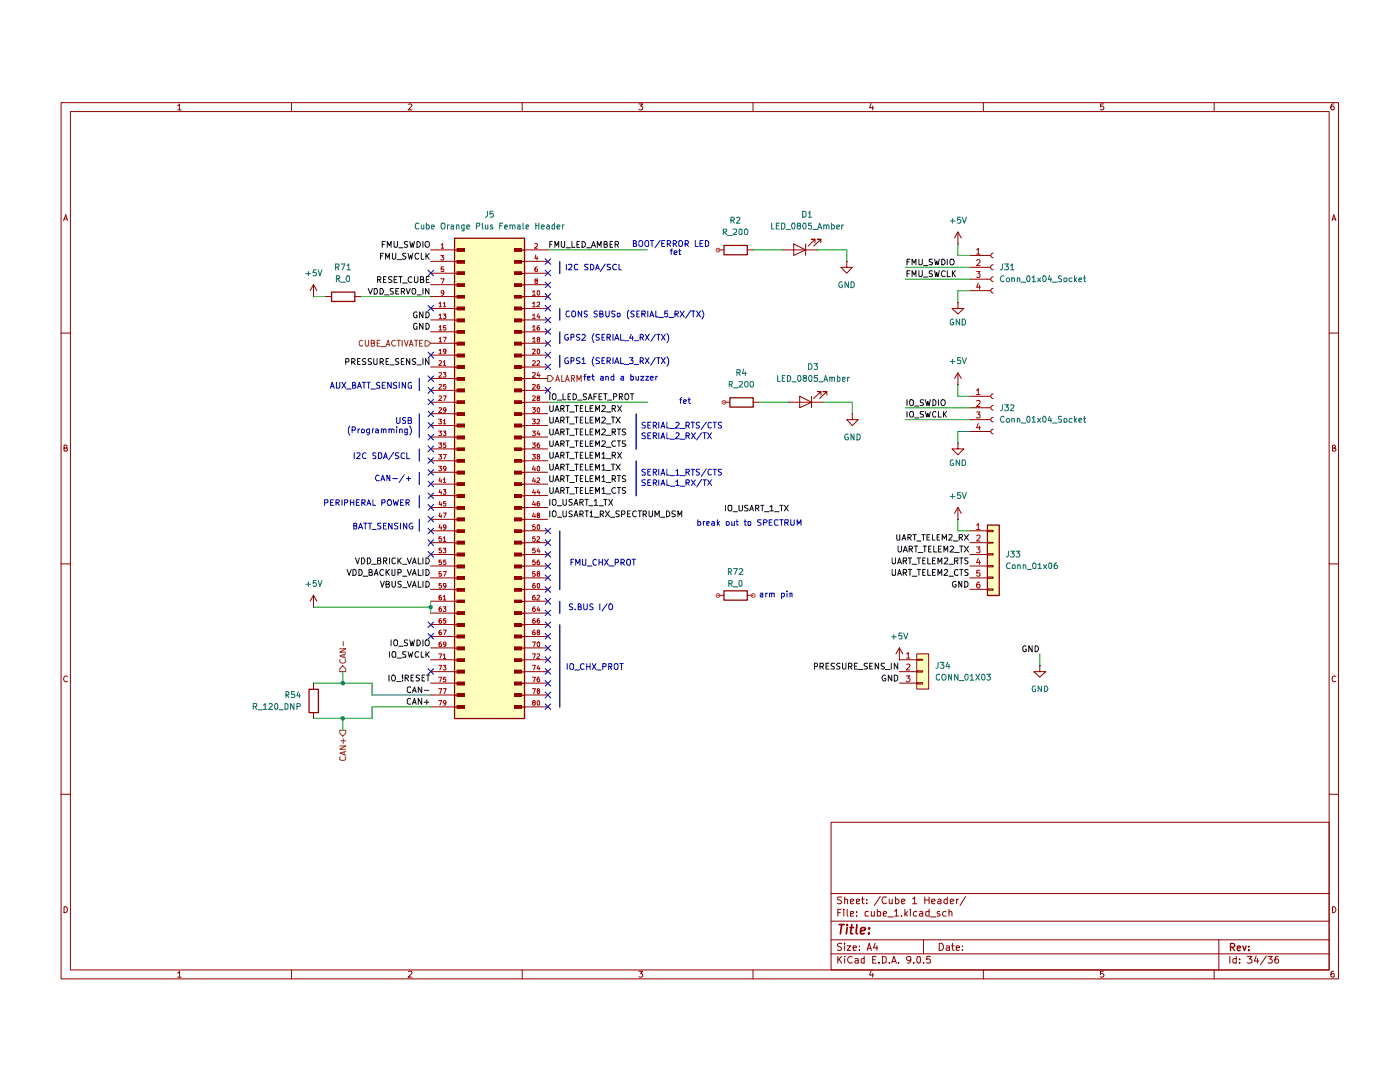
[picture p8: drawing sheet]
<svg xmlns="http://www.w3.org/2000/svg" width="279mm" height="216mm" viewBox="0 0 279 216" stroke-linecap="round" stroke-linejoin="round" font-family="sans-serif">
<g fill="none" stroke="#910000" stroke-width=".2">
<path d="M12.2 20.5h254.9v174.8h-254.9zM14.1 22.3h251.2v171.2h-251.2zM35.5 21.1l.3-.4v1.2M35.5 21.9h.6M58.2 20.5v1.8M81.5 20.8l.5-.1 .2 .4-.8 .8h.8M104.2 20.5v1.8M127.5 20.7h.8l-.5 .5 .5 .2-.1 .4h-.7M150.3 20.5v1.8M173.8 20.7l-.2 .8h.7M174.2 21.2v.7M196.3 20.5v1.8"/>
<path d="M220.2 20.7h-.6v.6l.4-.1 .3 .2-.1 .4h-.6M242.3 20.5v1.8M266.2 20.7h-.3a.73 .73 0 0 0 0 1.2l.4-.1v-.5l-.4-.1-.3 .2M12.7 44l.4-1.2 .4 1.2M12.8 43.7h.6M265.9 44l.3-1.2 .4 1.2M265.9 43.7h.6M12.2 66.5h1.9M265.3 66.5h1.8M12.8 89.4l.6-.1v-.3l-.2-.2h-.4v1.2h.6l.1-.3-.3-.3M265.9 89.4l.5-.1v-.4l-.5-.1v1.2h.5l.2-.3-.3-.3M12.2 112.5h1.9"/>
<path d="M265.3 112.5h1.8M13.5 135a.55 .55 0 0 0-.8 .5 .55 .55 0 0 0 .8 .5M266.6 135l-.2-.1a.6 .6 0 0 0-.6 .6 .6 .6 0 0 0 .6 .6l.2-.1M12.2 158.5h1.9M265.3 158.5h1.8M165.9 164.1h99.4v29.4h-99.4zM165.9 178.3h99.4M168 179h-.7l-.2 .2 .1 .3 .5 .2 .3 .4-.3 .2h-.6M168.6 179.6l.1-.2 .5 .2v.7M168.6 179v1.3M169.8 179.9l.5-.2v-.2h-.5v.8h.5M170.9 179.9l.6-.2v-.2h-.6v.8h.6"/>
<path d="M172 179.4h.5M172.1 179v1.2l.4 .1M173 179.5v.1M175.7 178.9l-1.2 1.8M176.9 179.1l-.6-.1a.71 .71 0 0 0-.3 .9 .71 .71 0 0 0 .9 .4v-.1M177.5 179.4v.8l.2 .1 .4-.1M178.1 179.4v.9M178.7 179.5l.5-.1 .2 .3v.4l-.2 .2h-.5M178.7 179v1.3M179.9 179.9l.7-.2-.1-.2-.4-.1-.2 .2v.6l.2 .1h.4M182.1 179.3h.2l.2-.3v1.3M184.6 179v1.3"/>
<path d="M184.6 179.6h.8M185.4 179v1.3M185.9 179.9l.7-.2-.2-.3-.5 .2v.6l.3 .1h.3M187.2 179.5l.4-.1 .2 .2v.7M187.8 179.7l-.7 .3v.2l.3 .1h.4M189.1 179.5l-.5-.1-.2 .3v.4l.2 .2h.5M189.1 179v1.3M189.7 179.9l.6-.2-.1-.2-.4-.1-.1 .2v.6l.1 .1h.4M190.9 179.4v.9M191.3 179.4l-.4 .3M192.7 178.9l-1.1 1.8M12.8 180.9h.4a.66 .66 0 0 1 .2 .8 .66 .66 0 0 1-.6 .4z"/>
<path d="M35.5 194.1l.3-.3v1.2M35.5 195h.6M58.2 193.5v1.8M81.5 193.9l.6-.1 .1 .3-.8 .9h.8M104.2 193.5v1.8M127.5 193.8h.8l-.5 .4 .5 .3-.1 .4h-.7M150.3 193.5v1.8M165.9 190.3h99.4M165.9 187.5h99.4M165.9 183.8h99.4M167.2 190.8v1.4M167.2 182.1h.5"/>
<path d="M167.5 191.4l.5 .8M167.9 181.4h-.7v1.4M168 188.3a.51 .51 0 0 0-.6-.1 .51 .51 0 0 0-.3 .4l.2 .2a.74 .74 0 0 1 .7 .6l-.3 .3-.6-.1M168 190.8l-.8 .8M168.4 181.4v.2M168.4 181.9v.9M168.6 190.8v.1M168.6 188.2v.2M168.6 188.7v1M168.6 191.3v.9M169.1 188.7h.7l-.7 1h.7M169.1 181.4v1.2l.1 .2"/>
<path d="M169.8 182.4l.5-.2v-.3h-.5v.9h.5M170.1 190.9a.66 .66 0 0 0-.9 .6 .66 .66 0 0 0 .9 .6M170.3 189.1h.6v-.3l-.5-.1-.1 .2v.7h.6M170.7 191.3h.5l.1 .9M170.9 182.7v.1M170.9 181.9v.2M171.3 191.6l-.7 .3 .2 .3 .5-.1M171.5 189.5v.2M171.5 188.8v.1M172.5 191.3h-.4l-.2 .1v.7h.6M172.5 190.8v1.4M173 180.2v.1"/>
<path d="M173.1 189.7l.4-1.5 .4 1.5M173.1 189.2h.7M173.3 181.9h-.4l-.3 .3 .1 .6h.6M173.8 193.7l-.2 .9h.7M173.9 181.9v.9l.6-.1M174.2 194.2v.8M174.2 191.5h.5M174.5 181.9v.9M174.7 188.2l-.4 .9h.9M174.8 190.8h-.6v1.4h.6M175 188.7v1M175.1 181.4v1.4h.6v-.9h-.6"/>
<path d="M175.4 192.1v.1M176.1 190.8h.3l.5 .4v.7l-.5 .3h-.3zM176.3 182.4l.7-.2-.2-.3h-.4l-.1 .7 .1 .2h.5M177.2 183h1.1M177.5 192.1v.1M178 192.2l.4-1.4 .5 1.4M178.1 191.9h.6M178.6 181.9l.3-.5v1.4M178.6 182.8h.7M179.3 192.1v.1M179.9 182.7v.1M180.6 181.4v1.4"/>
<path d="M180.7 182.3l.4 .5M181.1 181.9l-.5 .6M181.7 181.4v.2M181.7 181.9v.9M181.8 191.4l-.3 .3h-.2l-.4-.3 .1-.5h.7a.97 .97 0 0 1-.3 1.3h-.3M182.1 180.3h.9M182.4 192.1v.1M183 181.9h-.5a.59 .59 0 0 0 0 .9h.5M183 190.9h.6v1.2h-.6zM183.6 181.9h.3l.2 .2v.7h-.5l-.1-.3 .6-.3M184.3 192.1v.1M184.3 187.5v2.8"/>
<path d="M185.4 181.4v1.4h-.6v-.9h.6M185.7 190.8h-.7l-.1 .7 .2-.2 .5 .1 .1 .7h-.8M185.7 183h1.1M187.4 188.2a.73 .73 0 0 1 .9 .7 .73 .73 0 0 1-.9 .8zM187.5 181.9h-.3l-.2 .2 .2 .3 .4 .1-.1 .3h-.5M188.8 181.9h-.4a.59 .59 0 0 0-.1 .9h.5M188.9 188.8l.3-.1 .3 .2v.8M189.4 182l.2-.1h.3l.1 .9M189.4 181.4v1.4M189.5 189.1h-.6l-.1 .2 .2 .4 .5-.1M189.9 188.7h.5M190.1 188.2v1.2l.3 .3"/>
<path d="M190.8 189.1h.7l-.1-.3-.4-.1-.2 .2 .1 .7h.5M192.1 189.5v.2M192.1 188.8v.1M196.3 193.5v1.8M220.2 193.8h-.6v.6l.4-.2 .3 .3-.1 .4h-.6M242.3 193.5v1.8M243.2 187.5v6M245.4 190.8v1.4M246.7 191.3h-.4l-.3 .2 .1 .6h.6M246.7 190.8v1.4M247.4 192.1v.1M247.4 191.3v.2"/>
<path d="M248.9 190.8h.9l-.5 .5 .5 .3v.5h-.9M250.7 190.8l-.3 1h.8M250.9 191.3v.9M252.7 190.8l-1.2 1.7M253.1 190.8h.8l-.5 .5h.3l.2 .3-.1 .5h-.7M255.1 190.8l-.4 .1a.9 .9 0 0 0 0 1.3l.4-.1 .1-.5-.3-.3h-.2l-.3 .3M265.9 180.9h.5a.66 .66 0 0 1 .2 .8 .66 .66 0 0 1-.7 .4zM266.2 193.8l-.4 .1-.2 .8 .3 .3 .4-.1v-.5l-.2-.2h-.2l-.3 .3"/>
</g>
<path d="M245.6 189h.6l.2-.2-.1-.4-.1-.1h-.6v1.4M245.9 189l.5 .7M246.9 189.2l.7-.1-.1-.3h-.4l-.2 .1 .1 .7h.5M248 188.8l.4 .9 .3-.9M249.2 189.5v.2M249.2 188.8v.1" fill="none" stroke="#910000" stroke-width=".25"/>
<path d="M167.5 184.5h1M168 184.5l-.3 1.8M169.1 184.5v.2M169.1 185.1l-.2 1.2M169.7 185.1h.6M170 184.5l-.2 1.6v.2h.4M171 184.5l-.1 1.6 .2 .2M171.8 185.8l.8-.2v-.4a.6 .6 0 0 0-.8 .1v1h.7M173.4 186.2v.1M173.5 185.2v.1" fill="none" stroke="#910000" stroke-width=".34"/>
<g fill="#ffb">
<path d="M90.7 47.5h13.9v95.8h-13.9z"/>
<path d="M197 104.7h2.4v14.1h-2.4z"/>
<path d="M183 130.5h2.3v7h-2.3z"/>
</g>
<g fill="none" stroke="#0f0f0f" stroke-width=".2">
<path d="M109.7 48.8h.4M110.2 48.2h-.5v1.2M110.7 49.4v-1.2l.4 .8 .4-.8v1.2M112 48.2v.9l.3 .3 .4-.1v-1.1M113 49.4h.9M114.1 48.2v1.2h.6M115.1 48.8h.4M115.7 48.2h-.6v1.2h.6M116.2 48.2l.6 .1v.4v.5l-.4 .2h-.2zM117.1 49.4h.8M118 49.4l.4-1.2 .5 1.2M118.2 49h.5"/>
<path d="M119.2 49.4v-1.2l.4 .8 .4-.8v1.2M120.6 48.8h.4l.2-.2-.2-.4h-.4v1.2l.6-.1v-.4l-.2-.1M121.7 48.8h.4M122.3 48.2h-.6v1.2h.6M122.8 48.8h.6v-.5l-.1-.1h-.5v1.2M123.1 48.8l.3 .6M109.7 78.6v1.2M110.2 78.7l.5-.1a.65 .65 0 0 1 .3 .6 .65 .65 0 0 1-.5 .6l-.3-.2zM111.2 79.8h.9M112.3 78.6v1.2h.6M113.4 79.2h.3M113.9 78.6h-.5v1.2h.5"/>
<path d="M114.4 78.6l.6 .1 .1 .4-.1 .5-.4 .2h-.2zM115.3 79.8h.9M117.1 78.7h-.7v.3l.7 .4-.3 .4-.4-.1M117.4 79.8l.4-1.2 .4 1.2M117.5 79.4h.5M118.5 79.2h.5M119.1 78.6h-.6v1.2M119.5 79.2h.5M120.1 78.6h-.6v1.2h.6M120.5 78.6h.7M120.8 78.6v1.2M121.2 79.8h.9"/>
<path d="M122.4 79.2h.5l.2-.2-.1-.3-.6-.1v1.2M123.6 79.2h.5l.1-.5-.6-.1v1.2M123.9 79.2l.3 .6M124.7 78.7l.5-.1a.65 .65 0 0 1 .3 .6 .65 .65 0 0 1-.5 .6l-.3-.2zM125.8 78.6h.7M126.2 78.6v1.2"/>
</g>
<path d="M144.5 49h4.6v1.8h-4.6z" fill="none" stroke="#910000" stroke-width=".25"/>
<path d="M143.3 49.9h1.1M149.1 49.9h1.2" fill="none" stroke="#910000" stroke-width=".2"/>
<path d="M109.3 74.9h.6l.6 .6-.6 .6h-.6z" fill="#fff"/>
<path d="M109.3 74.9h.6l.6 .6-.6 .6h-.6zM110.9 76.1l.3-1.2 .5 1.2M111 75.8h.6M112.1 74.9v1.2h.5M112.9 76.1l.3-1.2 .4 1.2M112.9 75.8h.6M114 75.5l.6-.1v-.5h-.6v1.2M114.3 75.5l.3 .6M115.1 76.1v-1.2l.5 .9 .4-.9v1.2" fill="none" stroke="#765500" stroke-width=".2"/>
<g fill="none" stroke="#0f0f0f" stroke-width=".2">
<path d="M77.6 134.7v1.2M77.7 130v1.1M78.1 127.7v1.2M78.4 134.7h.3a.65 .65 0 0 1 .2 .7 .65 .65 0 0 1-.5 .5 .78 .78 0 0 1 0-1.2zM78.4 130h.4l.2 .2v.9h-.6a.87 .87 0 0 1 0-1.1zM78.8 127.7l.5 .1v.9l-.5 .2a.78 .78 0 0 1 0-1.2zM79.2 136h.8M79.2 131.3h1M79.6 128.9h.8M80.3 135.7v.2M80.3 134.7v.7M80.9 135.3l.5-.1v-.4l-.5-.1v1.2"/>
<path d="M81 130h-.6v.6l.5 .1 .1 .3-.1 .1h-.6M81.1 135.3l.4 .6M81.4 127.8l-.5-.1-.2 .2 .1 .3 .5 .2v.4h-.6M81.4 130l.3 1.1 .3-.7 .1 .7 .3-1.1M81.8 127.7l.2 1.2 .3-.9 .2 .9 .2-1.2M82 135.2h.4M82.5 134.7h-.5v1.2h.5M83.2 127.7a.6 .6 0 0 1 .7 .6 .6 .6 0 0 1-.7 .6zM83.6 130.1l-.5-.1-.3 .6 .1 .5h.7M83.7 134.8h-.6v.3l.6 .4-.2 .4-.4-.1M84.1 130v1.1h.5M84.2 135.2h.4"/>
<path d="M84.4 127.7v1.2M84.7 134.7h-.5v1.2h.5M84.9 127.8l.3-.1a.6 .6 0 0 1 .5 .6 .6 .6 0 0 1-.5 .6l-.4-.5zM85 130v1.1M85.1 134.7h.7M85.2 130.6l.5 .5M85.4 134.7v1.2M85.7 130l-.7 .7"/>
</g>
<path d="M68.4 132.8l.6 .6v.6h-1.2v-.6z" fill="#fff"/>
<path d="M67.8 129.5h1.2l-1.2 .6h1.2M67.9 131.7l-.1 .4a.67 .67 0 0 0 .7 .2 .67 .67 0 0 0 .5-.5l-.2-.1M68.4 132.8l.6 .6v.6h-1.2v-.6zM68.5 128v.9M68.7 130.6v.5M69 130.5l-1.2 .4 1.2 .4" fill="none" stroke="#765500" stroke-width=".2"/>
<path d="M61.7 137.5h1.8v4.7h-1.8z" fill="none" stroke="#910000" stroke-width=".25"/>
<path d="M62.6 136.3v1.2M62.6 142.2v1.1" fill="none" stroke="#910000" stroke-width=".2"/>
<path d="M67.8 145.7h1.2v.6l-.6 .6-.6-.6z" fill="#fff"/>
<path d="M67.8 145.7h1.2v.6l-.6 .6-.6-.6zM67.8 148.8h1.2l-1.2 .7h1.2M67.9 151l-.1 .6 .3 .1 .7-.1 .2-.2-.2-.4M68.1 147.8h.9M68.5 147.4v.9M68.7 150v.5M69 149.9l-1.2 .4 1.2 .4" fill="none" stroke="#765500" stroke-width=".2"/>
<g fill="none" stroke="#0f0f0f" stroke-width=".2">
<path d="M181 79.8v1.1M181.8 79.8l.5 .1v.9l-.5 .1a.78 .78 0 0 1 0-1.1zM184.3 79.8h-.6v.5a.44 .44 0 0 1 .5 .1 .44 .44 0 0 1 0 .5h-.6M184.7 79.8l.3 1.1 .2-.8 .2 .8 .3-1.1M186.2 79.8h.2l.4 .2v.6l-.4 .3h-.2zM187.3 79.8v1.1M187.9 79.9l.2-.1a.6 .6 0 0 1 .6 .5 .6 .6 0 0 1-.6 .6l-.3-.4zM109.7 80.9v1l.2 .2h.2l.3-.2v-1M109.7 83.2l.1 1.2h.4l.2-.2v-1M109.7 85.6v.9l.2 .3h.2l.3-.3v-.9M109.7 88l.1 1.1h.4l.2-.2v-.9M109.7 94.9l.1 1.2h.4l.2-.2v-1"/>
<path d="M109.7 90.3v.9l.2 .2h.2l.3-.2v-.9M109.7 97.3v.9l.2 .3h.2l.3-.3v-.9M109.7 92.6v1l.2 .2h.2l.3-.2v-1M109.7 99.6v1.2M110.2 99.8l.2-.2h.4a.86 .86 0 0 1-.1 1.2l-.5-.1zM110.7 82.1l.5-1.2 .4 1.2M110.7 84.4l.5-1.2 .4 1.2M110.7 86.8l.5-1.2 .4 1.2M110.7 89.1l.5-1.1 .4 1.1M110.7 96.1l.5-1.2 .4 1.2M110.7 91.4l.5-1.1 .4 1.1M110.7 98.5l.5-1.2 .4 1.2"/>
<path d="M110.7 93.8l.5-1.2 .4 1.2M110.9 81.8h.5M110.9 84.1h.5M110.9 86.4h.5M110.9 88.7h.5M110.9 95.8h.5M110.9 91.1h.5M110.9 98.1h.5M110.9 93.5h.5M111.9 81.5l.6-.1v-.5h-.6v1.2M111.9 83.9l.6-.1v-.5l-.6-.1v1.2M111.9 86.2h.6v-.5l-.6-.1v1.2"/>
<path d="M111.9 88.6l.6-.1v-.5h-.6v1.1M111.9 95.6l.6-.1v-.5l-.6-.1v1.2M111.9 90.8h.6v-.5h-.6v1.1M111.9 97.9h.6v-.5l-.6-.1v1.2M111.9 93.2l.6-.1 .1-.3-.3-.2h-.4v1.2M112.2 81.5l.4 .6M112.2 83.9l.4 .5M112.2 86.2l.4 .6M112.2 88.6l.4 .5M112.2 95.6l.4 .5M112.2 90.8l.4 .6M112.2 97.9l.4 .6"/>
<path d="M112.2 93.2l.4 .6M112.3 99.6v1l.3 .2 .4-.1v-1.1M112.9 80.9h.7M112.9 83.2h.7M112.9 85.6h.7M112.9 88h.7M112.9 94.9h.7M112.9 90.3h.7M112.9 97.3h.7M112.9 92.6h.7M113.3 80.9v1.2M113.3 83.2v1.2"/>
<path d="M113.3 85.6v1.2M113.3 88v1.1M113.3 90.3v1.1M113.3 92.6v1.2M113.3 94.9v1.2M113.3 97.3v1.2M113.7 82.2h.9M113.7 84.6h.9M113.7 86.9h.9M113.7 89.2h.9M113.7 96.3h.9M113.7 91.5h.9"/>
<path d="M113.7 98.5h.9M113.7 93.9h.9M114.2 99.6h-.5l-.2 .2 .2 .4 .4 .1v.5h-.6M114.7 80.9h.7M114.7 83.2h.7M114.7 85.6h.7M114.7 88h.7M114.7 94.9h.7M114.7 90.3h.7M114.7 97.3h.7M114.7 92.6h.7M115.1 80.9v1.2"/>
<path d="M115.1 83.2v1.2M115.1 85.6v1.2M115.1 88v1.1M115.1 90.3v1.1M115.1 92.6v1.2M115.1 94.9v1.2M115.1 97.3v1.2M115.8 81.4h.4M115.8 83.8h.4M115.8 86.2h.4M115.8 88.5h.4M115.8 95.5h.4"/>
<path d="M115.8 90.8h.4M115.8 97.9h.4M115.8 93.1h.4M116.3 80.9h-.5v1.2h.5M116.3 83.2h-.5v1.2h.5M116.3 85.6h-.5v1.2h.5M116.3 88h-.5v1.1h.5M116.3 94.9h-.5v1.2h.5M116.3 90.3h-.5v1.1h.5M116.3 97.3h-.5v1.2h.5M116.3 92.6h-.5v1.2h.5M116.8 99.6h.6"/>
<path d="M116.8 80.9v1.2h.6M116.8 83.2v1.2h.6M116.8 85.6v1.2h.6M116.8 88v1.1h.6M116.8 94.9v1.2h.6M116.8 90.3v1.1h.6M116.8 97.3v1.2h.6M116.8 92.6v1.2h.6M117.1 99.6v1.2M117.8 81.4h.4M117.8 83.8h.4M117.8 86.2h.4"/>
<path d="M117.8 88.5h.4M117.8 95.5h.4M117.8 90.8h.4M117.8 97.9h.4M117.8 93.1h.4M118.4 80.9h-.6v1.2h.6M118.4 83.2h-.6v1.2h.6M118.4 85.6h-.6v1.2h.6M118.4 88h-.6v1.1h.6M118.4 94.9h-.6v1.2h.6M118.4 90.3h-.6v1.1h.6M118.4 97.3h-.6v1.2h.6"/>
<path d="M118.4 92.6h-.6v1.2h.6M118.6 100l.4-.4v1.2M118.9 82.1v-1.2l.3 .9 .4-.9v1.2M118.9 84.4v-1.2l.3 .9 .4-.9v1.2M118.9 86.8v-1.2l.3 .8 .4-.8v1.2M118.9 89.1v-1.1l.3 .7 .4-.7v1.1M118.9 96.1v-1.2l.3 .9 .4-.9v1.2M118.9 91.4v-1.1l.3 .8 .4-.8v1.1M118.9 98.5v-1.2l.3 .8 .4-.8v1.2M118.9 93.8v-1.2l.3 .9 .4-.9v1.2M120.1 81l.5-.1 .2 .4-.7 .8h.7M120.1 83.4l.5-.2 .2 .4-.7 .8h.7"/>
<path d="M120.1 85.7l.5-.1 .2 .3-.7 .9h.7M120.1 88.1l.5-.1 .2 .3-.7 .8h.7M120.1 95.2l.4-.3v1.2M120.1 90.6l.4-.3v1.1M120.1 97.6l.4-.3v1.2M120.1 93l.4-.4v1.2M120.1 96.1h.7M120.1 91.4h.7M120.1 98.5h.7M120.1 93.8h.7M120.5 99.6h.7M120.8 99.6v1.2"/>
<path d="M121 82.2h.9M121 84.6h.9M121 86.9h.9M121 89.2h.9M121 96.3h.9M121 91.5h.9M121 98.5h.9M121 93.9h.9M121.5 99.6l.8 1.2M122 83.2h.7M122 92.6h.7M122.2 81.5l.6-.1v-.5h-.6v1.2"/>
<path d="M122.2 86.2h.6v-.5l-.6-.1v1.2M122.2 95.6l.6-.1v-.5l-.6-.1v1.2M122.2 90.8h.6v-.5h-.6v1.1M122.3 99.6l-.8 1.2M122.3 83.2v1.2M122.3 92.6v1.2M122.4 81.5l.4 .6M122.4 86.2l.4 .6M122.4 95.6l.4 .5M122.4 90.8l.4 .6M122.8 88.1l-.5-.1-.2 .5 .2 .6 .5-.1M122.8 97.4a.55 .55 0 0 0-.7 .5 .55 .55 0 0 0 .7 .5"/>
<path d="M122.9 83.2l.9 1.2M122.9 92.6l.9 1.2M123.2 85.6h.7M123.2 88h.7M123.2 94.9h.7M123.2 97.3h.7M123.3 80.9l.7 1.2M123.3 90.3l.7 1.1M123.5 85.6v1.2M123.5 88v1.1M123.5 94.9v1.2M123.5 97.3v1.2"/>
<path d="M123.8 83.2l-.9 1.2M123.8 92.6l-.9 1.2M124 80.9l-.7 1.2M124 90.3l-.7 1.1M124.9 85.7h-.7v.3l.7 .4-.3 .4-.4-.1M124.9 88l-.7 .1 .1 .4 .6 .2-.2 .4h-.5M124.9 95l-.5-.1-.2 .2v.3l.7 .4-.2 .3h-.5M124.9 97.4h-.7v.3l.7 .4-.3 .4-.4-.1M181 82.1v1.1M181.7 82.1h.4l.2 .2v.8l-.2 .1h-.4l-.2-.3zM182.5 81h.9M182.5 83.4h.9"/>
<path d="M184.3 82.1h-.6a.41 .41 0 0 0 .1 .5 .41 .41 0 0 0 .4 .1v.5h-.6M184.7 82.1l.3 1.1 .2-.7 .2 .7 .3-1.1M186.8 82.2l-.5-.1-.2 .5 .2 .6 .5-.1M187.3 82.1v1.1h.6M188.3 82.1v1.1M188.5 82.6l.4 .6M188.9 82.1l-.6 .6M69.3 113.6l.4 1.2 .4-1.2M70.4 113.6a.66 .66 0 0 1 .7 .5 .66 .66 0 0 1-.2 .7h-.5zM70.9 111.3l.5 1.2 .3-1.2M71.6 113.6a.66 .66 0 0 1 .7 .5 .66 .66 0 0 1-.3 .7h-.4zM72.1 111.3h.5a.66 .66 0 0 1 .2 .8 .66 .66 0 0 1-.7 .4z"/>
<path d="M72.5 115h.9M73.3 111.3h.4a.66 .66 0 0 1 .3 .8 .66 .66 0 0 1-.7 .4zM73.7 114.2l.5-.1v-.3l-.1-.2h-.4v1.2h.5l.1-.3-.2-.3M74.2 112.6h.9M74.7 114.8l.4-1.2 .3 1.2M74.8 114.5h.6M75.4 111.8h.5v-.4l-.5-.1v1.2l.5-.1 .1-.3-.2-.3M75.9 116l.4 1.2 .4-1.2M76.5 113.8l-.2-.2a.67 .67 0 0 0-.5 .5 .67 .67 0 0 0 .2 .7l.5-.1M76.5 111.9l.6-.1 .1-.3-.2-.2h-.5v1.2M76.8 111.9l.4 .6M77 116.6h.5l.2-.3-.1-.2-.6-.1v1.2h.6l.1-.2v-.3l-.2-.1"/>
<path d="M77 113.6v1.2M77.2 114.1l.5 .7M77.7 113.6l-.7 .7M77.7 111.3v1.2M78.2 113.6l.1 1.2 .5-.1v-1.1M78.2 116v.9l.3 .3 .3-.1 .1-.2v-.9M78.9 111.4l-.5-.1-.2 .3 .1 .7 .3 .2 .3-.2M79.4 114.3l.6-.1v-.5l-.6-.1v1.2M79.4 111.3v1.2M79.6 111.8l.5 .7M80.1 116.1h-.6v.4a.44 .44 0 0 1 .4 .1 .44 .44 0 0 1 .1 .5h-.6M80.1 111.3l-.7 .7"/>
<path d="M80.3 115h.9M80.3 112.6h.9M80.3 117.3h.9M81.3 113.6l.4 1.2 .4-1.2M81.3 111.3l.4 1.2 .4-1.2M81.3 116l.4 1.2 .4-1.2M82.3 114.8l.4-1.2 .4 1.2M82.3 112.5l.4-1.2 .4 1.2M82.3 117.2l.4-1.2 .4 1.2M82.4 114.5h.6M82.4 112.2h.6M82.4 116.8h.6"/>
<path d="M83.5 113.6v1.2h.6M83.5 111.3v1.2h.6M83.5 116v1.2h.6M84.4 111.3v1.2M84.4 113.6v1.2M84.4 116v1.2M85 113.6a.66 .66 0 0 1 .7 .5 .66 .66 0 0 1-.3 .7h-.4zM85 111.3h.4a.66 .66 0 0 1 .3 .8 .66 .66 0 0 1-.7 .4zM85 116a.6 .6 0 0 1 .7 .6 .6 .6 0 0 1-.7 .6zM109.7 101.9v1.2M110.2 102.1l.5-.2a.78 .78 0 0 1 0 1.2l-.5-.1zM111.2 103.2h.9"/>
<path d="M111.2 100.9h.9M112.3 101.9v1l.3 .2 .4-.1v-1.1M114.2 102l-.4-.1-.3 .3 .1 .2 .5 .2v.4h-.6M114.6 103.1l.4-1.2 .3 1.2M114.6 100.8l.4-1.2 .3 1.2M114.6 102.8h.6M114.6 100.5h.6M115.7 102.6h.5l.2-.4-.2-.3h-.5v1.2M115.7 100.2h.6l.1-.4-.2-.2h-.5v1.2M116 102.6l.4 .5M116 100.2l.4 .6M116.8 101.9h.6"/>
<path d="M117.1 101.9v1.2M117.5 100.9h.9M117.8 102.3l.2-.4v1.2M117.8 103.1h.6M118.6 100.8h.7M118.6 103.2h.9M119.5 100.9h.9M119.8 102.6h.4l.3-.4-.3-.3h-.4v1.2M120.1 102.6l.4 .5M120.8 101.9l.9 1.2M121.7 101.9l-.9 1.2M121.8 103.2h.9"/>
<path d="M123.6 102l-.5-.1-.2 .2v.3l.7 .4-.2 .3-.5-.1M124 102.6h.5l.2-.2v-.3l-.2-.2h-.5v1.2M125.2 102.5h.4M125.8 101.9h-.6v1.2h.6M127 102.1l-.3-.2a.6 .6 0 0 0-.5 .6 .6 .6 0 0 0 .5 .6l.3-.1M127.3 101.9h.7M127.7 101.9v1.2M128.4 102.6l.5-.1v-.5l-.5-.1v1.2M128.6 102.6l.4 .5M129.5 101.9v1l.3 .2 .3-.1 .1-.1v-1M130.7 103.1v-1.2l.4 .9 .5-.9v1.2M131.8 103.2h.9"/>
<path d="M133 101.9l.4 .1 .3 .4a.58 .58 0 0 1-.7 .7zM134.8 102l-.5-.1-.2 .2v.3l.7 .4-.3 .3-.4-.1M135.3 103.1v-1.2l.3 .9 .5-.9v1.2M144.8 100.8v1.1M145.5 100.8l.5 .1v.9l-.1 .1h-.4a.87 .87 0 0 1 0-1.1zM146.3 102.1h.8M147.5 100.8l.1 1.1h.4l.2-.1v-1M149.3 100.8h-.5l-.2 .2 .1 .3 .6 .2v.4h-.7M149.6 101.9l.4-1.1 .4 1.1M149.8 101.6h.5M150.8 101.4l.6-.1v-.5h-.6v1.1M151 101.4l.5 .5"/>
<path d="M151.8 100.8h.7M152.1 100.8v1.1M152.6 102.1h.9M153.7 101.1h.1l.2-.3v1.1M153.7 101.9h.6M154.6 102.1h.8M155.6 100.8h.7M156 100.8v1.1M156.5 100.8l.8 1.1M157.3 100.8l-.8 1.1M82 139.4a.45 .45 0 0 0-.7 .2v.7a.45 .45 0 0 0 .7 .2M82 137.2l-.6-.1-.1 .2v.6l.1 .3 .6-.1"/>
<path d="M82.3 138.2l.4-1.1 .4 1.1M82.4 137.8h.6M84.2 139.4v1.1l-.7-1.1v1.1M84.2 137.1v1.1l-.7-1.1v1.1M84.7 137.7h.9M85.2 139.6v.9M82.3 140.5l.4-1.1 .4 1.1M82.4 140.2h.6M84.7 140.1h.9"/>
</g>
<g fill="none" stroke="#910000" stroke-width=".2">
<path d="M159.6 79.1l2.4 1.2-2.4 1.1zM162 79.1v2.3M163.8 78.8v-.7h-.7h.7l-1.4 1.4M165 78.8v-.7h-.7h.7l-1.4 1.4M144.4 80.3h1.2M150.3 80.3h1.2M157.3 80.3h7M170.1 82.5v1.2h1.2l-1.2 1.2-1.1-1.2h1.1M170.1 82.5h.1M191.2 88.4v1.2h1.2l-1.2 1.2-1.2-1.2h1.2M191.2 88.4h.1M62.6 118.8l-.7 1.2"/>
<path d="M62.6 118.8l.6 1.2M62.6 118.8v2.4M143.3 118.8h1.1M149.1 118.8h1.2M191.2 103.6h.1M191.2 101.3l-.7 1.1M191.2 101.3l.7 1.1M191.2 101.3v2.3M62.6 121.2h.1"/>
</g>
<g fill="none" stroke="#910000" stroke-width=".25">
<path d="M90.7 47.5h14v95.9h-14zM90.7 49.9h1.7M90.7 52.2h1.7M90.7 54.6h1.7M90.7 56.9h1.7M90.7 59.2h1.7M90.7 61.6h1.7M90.7 63.9h1.7M90.7 66.2h1.7M90.7 68.5h1.7M90.7 70.9h1.7M90.7 73.3h1.7"/>
<path d="M90.7 75.6h1.7M90.7 77.9h1.7M145.7 79.4h4.6v1.8h-4.6zM90.7 80.3h1.7M90.7 82.6h1.7M90.7 85h1.7M90.7 87.2h1.7M90.7 89.6h1.7M90.7 92h1.7M90.7 94.3h1.7M90.7 96.6h1.7M90.7 98.9h1.7"/>
<path d="M90.7 101.3h1.7M90.7 103.7h1.7M90.7 106h1.7M90.7 108.3h1.7M90.7 110.7h1.7M90.7 113h1.7M90.7 115.4h1.7M90.7 117.6h1.7M144.5 117.9h4.6v1.9h-4.6zM90.7 120h1.7M90.7 122.4h1.7M90.7 124.7h1.7"/>
<path d="M90.7 127h1.7M90.7 129.3h1.7M90.7 131.7h1.7M90.7 134.1h1.7M90.7 136.4h1.7M90.7 138.7h1.7M90.7 141.1h1.7"/>
</g>
<path d="M91.2 49.6h1.5v.6h-1.5z" fill="#910000"/>
<path d="M91.2 49.6h1.5v.6h-1.5z" fill="none" stroke="#910000" stroke-width=".2"/>
<path d="M91.2 51.9h1.5v.6h-1.5z" fill="#910000"/>
<path d="M91.2 51.9h1.5v.6h-1.5z" fill="none" stroke="#910000" stroke-width=".2"/>
<path d="M91.2 54.2h1.5v.6h-1.5z" fill="#910000"/>
<path d="M91.2 54.2h1.5v.6h-1.5z" fill="none" stroke="#910000" stroke-width=".2"/>
<path d="M91.2 56.6h1.5v.6h-1.5z" fill="#910000"/>
<path d="M91.2 56.6h1.5v.6h-1.5z" fill="none" stroke="#910000" stroke-width=".2"/>
<path d="M91.2 59h1.5v.5h-1.5z" fill="#910000"/>
<path d="M91.2 59h1.5v.5h-1.5z" fill="none" stroke="#910000" stroke-width=".2"/>
<path d="M91.2 61.3h1.5v.5h-1.5z" fill="#910000"/>
<path d="M91.2 61.3h1.5v.5h-1.5z" fill="none" stroke="#910000" stroke-width=".2"/>
<path d="M91.2 63.6h1.5v.6h-1.5z" fill="#910000"/>
<path d="M91.2 63.6h1.5v.6h-1.5z" fill="none" stroke="#910000" stroke-width=".2"/>
<path d="M91.2 65.9h1.5v.6h-1.5z" fill="#910000"/>
<path d="M91.2 65.9h1.5v.6h-1.5z" fill="none" stroke="#910000" stroke-width=".2"/>
<path d="M91.2 68.3h1.5v.6h-1.5z" fill="#910000"/>
<path d="M91.2 68.3h1.5v.6h-1.5z" fill="none" stroke="#910000" stroke-width=".2"/>
<path d="M91.2 70.7h1.5v.5h-1.5z" fill="#910000"/>
<path d="M91.2 70.7h1.5v.5h-1.5z" fill="none" stroke="#910000" stroke-width=".2"/>
<path d="M91.2 72.9h1.5v.6h-1.5z" fill="#910000"/>
<path d="M91.2 72.9h1.5v.6h-1.5z" fill="none" stroke="#910000" stroke-width=".2"/>
<path d="M91.2 75.3h1.5v.6h-1.5z" fill="#910000"/>
<path d="M91.2 75.3h1.5v.6h-1.5z" fill="none" stroke="#910000" stroke-width=".2"/>
<path d="M91.2 77.6h1.5v.6h-1.5z" fill="#910000"/>
<path d="M91.2 77.6h1.5v.6h-1.5z" fill="none" stroke="#910000" stroke-width=".2"/>
<path d="M91.2 80h1.5v.6h-1.5z" fill="#910000"/>
<path d="M91.2 80h1.5v.6h-1.5z" fill="none" stroke="#910000" stroke-width=".2"/>
<path d="M91.2 82.3h1.5v.6h-1.5z" fill="#910000"/>
<path d="M91.2 82.3h1.5v.6h-1.5z" fill="none" stroke="#910000" stroke-width=".2"/>
<path d="M91.2 84.6h1.5v.6h-1.5z" fill="#910000"/>
<path d="M91.2 84.6h1.5v.6h-1.5z" fill="none" stroke="#910000" stroke-width=".2"/>
<path d="M91.2 87h1.5v.6h-1.5z" fill="#910000"/>
<path d="M91.2 87h1.5v.6h-1.5z" fill="none" stroke="#910000" stroke-width=".2"/>
<path d="M91.2 89.4h1.5v.5h-1.5z" fill="#910000"/>
<path d="M91.2 89.4h1.5v.5h-1.5z" fill="none" stroke="#910000" stroke-width=".2"/>
<path d="M91.2 91.6h1.5v.6h-1.5z" fill="#910000"/>
<path d="M91.2 91.6h1.5v.6h-1.5z" fill="none" stroke="#910000" stroke-width=".2"/>
<path d="M91.2 94h1.5v.6h-1.5z" fill="#910000"/>
<path d="M91.2 94h1.5v.6h-1.5z" fill="none" stroke="#910000" stroke-width=".2"/>
<path d="M91.2 96.3h1.5v.6h-1.5z" fill="#910000"/>
<path d="M91.2 96.3h1.5v.6h-1.5z" fill="none" stroke="#910000" stroke-width=".2"/>
<path d="M91.2 98.7h1.5v.6h-1.5z" fill="#910000"/>
<path d="M91.2 98.7h1.5v.6h-1.5z" fill="none" stroke="#910000" stroke-width=".2"/>
<path d="M91.2 101h1.5v.6h-1.5z" fill="#910000"/>
<path d="M91.2 101h1.5v.6h-1.5z" fill="none" stroke="#910000" stroke-width=".2"/>
<path d="M91.2 103.3h1.5v.6h-1.5z" fill="#910000"/>
<path d="M91.2 103.3h1.5v.6h-1.5z" fill="none" stroke="#910000" stroke-width=".2"/>
<path d="M91.2 105.7h1.5v.6h-1.5z" fill="#910000"/>
<path d="M91.2 105.7h1.5v.6h-1.5z" fill="none" stroke="#910000" stroke-width=".2"/>
<path d="M91.2 108h1.5v.6h-1.5z" fill="#910000"/>
<path d="M91.2 108h1.5v.6h-1.5z" fill="none" stroke="#910000" stroke-width=".2"/>
<path d="M91.2 110.4h1.5v.6h-1.5z" fill="#910000"/>
<path d="M91.2 110.4h1.5v.6h-1.5z" fill="none" stroke="#910000" stroke-width=".2"/>
<path d="M91.2 112.7h1.5v.6h-1.5z" fill="#910000"/>
<path d="M91.2 112.7h1.5v.6h-1.5z" fill="none" stroke="#910000" stroke-width=".2"/>
<path d="M91.2 115h1.5v.6h-1.5z" fill="#910000"/>
<path d="M91.2 115h1.5v.6h-1.5z" fill="none" stroke="#910000" stroke-width=".2"/>
<path d="M91.2 117.4h1.5v.6h-1.5z" fill="#910000"/>
<path d="M91.2 117.4h1.5v.6h-1.5z" fill="none" stroke="#910000" stroke-width=".2"/>
<path d="M91.2 119.8h1.5v.5h-1.5z" fill="#910000"/>
<path d="M91.2 119.8h1.5v.5h-1.5z" fill="none" stroke="#910000" stroke-width=".2"/>
<path d="M91.2 122h1.5v.6h-1.5z" fill="#910000"/>
<path d="M91.2 122h1.5v.6h-1.5z" fill="none" stroke="#910000" stroke-width=".2"/>
<path d="M91.2 124.4h1.5v.6h-1.5z" fill="#910000"/>
<path d="M91.2 124.4h1.5v.6h-1.5z" fill="none" stroke="#910000" stroke-width=".2"/>
<path d="M91.2 126.7h1.5v.6h-1.5z" fill="#910000"/>
<path d="M91.2 126.7h1.5v.6h-1.5z" fill="none" stroke="#910000" stroke-width=".2"/>
<path d="M91.2 129.1h1.5v.6h-1.5z" fill="#910000"/>
<path d="M91.2 129.1h1.5v.6h-1.5z" fill="none" stroke="#910000" stroke-width=".2"/>
<path d="M91.2 131.4h1.5v.6h-1.5z" fill="#910000"/>
<path d="M91.2 131.4h1.5v.6h-1.5z" fill="none" stroke="#910000" stroke-width=".2"/>
<path d="M91.2 133.7h1.5v.6h-1.5z" fill="#910000"/>
<path d="M91.2 133.7h1.5v.6h-1.5z" fill="none" stroke="#910000" stroke-width=".2"/>
<path d="M91.2 136.1h1.5v.6h-1.5z" fill="#910000"/>
<path d="M91.2 136.1h1.5v.6h-1.5z" fill="none" stroke="#910000" stroke-width=".2"/>
<path d="M91.2 138.4h1.5v.6h-1.5z" fill="#910000"/>
<path d="M91.2 138.4h1.5v.6h-1.5z" fill="none" stroke="#910000" stroke-width=".2"/>
<path d="M91.2 140.8h1.5v.5h-1.5z" fill="#910000"/>
<path d="M91.2 140.8h1.5v.5h-1.5z" fill="none" stroke="#910000" stroke-width=".2"/>
<path d="M102.7 49.6h1.4v.6h-1.4z" fill="#910000"/>
<path d="M102.7 49.6h1.4v.6h-1.4z" fill="none" stroke="#910000" stroke-width=".2"/>
<path d="M102.7 51.9h1.4v.6h-1.4z" fill="#910000"/>
<path d="M102.7 51.9h1.4v.6h-1.4z" fill="none" stroke="#910000" stroke-width=".2"/>
<path d="M102.7 54.2h1.4v.6h-1.4z" fill="#910000"/>
<path d="M102.7 54.2h1.4v.6h-1.4z" fill="none" stroke="#910000" stroke-width=".2"/>
<path d="M102.7 56.6h1.4v.6h-1.4z" fill="#910000"/>
<path d="M102.7 56.6h1.4v.6h-1.4z" fill="none" stroke="#910000" stroke-width=".2"/>
<path d="M102.7 59h1.4v.5h-1.4z" fill="#910000"/>
<path d="M102.7 59h1.4v.5h-1.4z" fill="none" stroke="#910000" stroke-width=".2"/>
<path d="M102.7 61.3h1.4v.5h-1.4z" fill="#910000"/>
<path d="M102.7 61.3h1.4v.5h-1.4z" fill="none" stroke="#910000" stroke-width=".2"/>
<path d="M102.7 63.6h1.4v.6h-1.4z" fill="#910000"/>
<path d="M102.7 63.6h1.4v.6h-1.4z" fill="none" stroke="#910000" stroke-width=".2"/>
<path d="M102.7 65.9h1.4v.6h-1.4z" fill="#910000"/>
<path d="M102.7 65.9h1.4v.6h-1.4z" fill="none" stroke="#910000" stroke-width=".2"/>
<path d="M102.7 68.3h1.4v.6h-1.4z" fill="#910000"/>
<path d="M102.7 68.3h1.4v.6h-1.4z" fill="none" stroke="#910000" stroke-width=".2"/>
<path d="M102.7 70.7h1.4v.5h-1.4z" fill="#910000"/>
<path d="M102.7 70.7h1.4v.5h-1.4z" fill="none" stroke="#910000" stroke-width=".2"/>
<path d="M102.7 72.9h1.4v.6h-1.4z" fill="#910000"/>
<path d="M102.7 72.9h1.4v.6h-1.4z" fill="none" stroke="#910000" stroke-width=".2"/>
<path d="M102.7 75.3h1.4v.6h-1.4z" fill="#910000"/>
<path d="M102.7 75.3h1.4v.6h-1.4z" fill="none" stroke="#910000" stroke-width=".2"/>
<path d="M102.7 77.6h1.4v.6h-1.4z" fill="#910000"/>
<path d="M102.7 77.6h1.4v.6h-1.4z" fill="none" stroke="#910000" stroke-width=".2"/>
<path d="M102.7 80h1.4v.6h-1.4z" fill="#910000"/>
<path d="M102.7 80h1.4v.6h-1.4z" fill="none" stroke="#910000" stroke-width=".2"/>
<path d="M102.7 82.3h1.4v.6h-1.4z" fill="#910000"/>
<path d="M102.7 82.3h1.4v.6h-1.4z" fill="none" stroke="#910000" stroke-width=".2"/>
<path d="M102.7 84.6h1.4v.6h-1.4z" fill="#910000"/>
<path d="M102.7 84.6h1.4v.6h-1.4z" fill="none" stroke="#910000" stroke-width=".2"/>
<path d="M102.7 87h1.4v.6h-1.4z" fill="#910000"/>
<path d="M102.7 87h1.4v.6h-1.4z" fill="none" stroke="#910000" stroke-width=".2"/>
<path d="M102.7 89.4h1.4v.5h-1.4z" fill="#910000"/>
<path d="M102.7 89.4h1.4v.5h-1.4z" fill="none" stroke="#910000" stroke-width=".2"/>
<path d="M102.7 91.6h1.4v.6h-1.4z" fill="#910000"/>
<path d="M102.7 91.6h1.4v.6h-1.4z" fill="none" stroke="#910000" stroke-width=".2"/>
<path d="M102.7 94h1.4v.6h-1.4z" fill="#910000"/>
<path d="M102.7 94h1.4v.6h-1.4z" fill="none" stroke="#910000" stroke-width=".2"/>
<path d="M102.7 96.3h1.4v.6h-1.4z" fill="#910000"/>
<path d="M102.7 96.3h1.4v.6h-1.4z" fill="none" stroke="#910000" stroke-width=".2"/>
<path d="M102.7 98.7h1.4v.6h-1.4z" fill="#910000"/>
<path d="M102.7 98.7h1.4v.6h-1.4z" fill="none" stroke="#910000" stroke-width=".2"/>
<path d="M102.7 101h1.4v.6h-1.4z" fill="#910000"/>
<path d="M102.7 101h1.4v.6h-1.4z" fill="none" stroke="#910000" stroke-width=".2"/>
<path d="M102.7 103.3h1.4v.6h-1.4z" fill="#910000"/>
<path d="M102.7 103.3h1.4v.6h-1.4z" fill="none" stroke="#910000" stroke-width=".2"/>
<path d="M102.7 105.7h1.4v.6h-1.4z" fill="#910000"/>
<path d="M102.7 105.7h1.4v.6h-1.4z" fill="none" stroke="#910000" stroke-width=".2"/>
<path d="M102.7 108h1.4v.6h-1.4z" fill="#910000"/>
<path d="M102.7 108h1.4v.6h-1.4z" fill="none" stroke="#910000" stroke-width=".2"/>
<path d="M102.7 110.4h1.4v.6h-1.4z" fill="#910000"/>
<path d="M102.7 110.4h1.4v.6h-1.4z" fill="none" stroke="#910000" stroke-width=".2"/>
<path d="M102.7 112.7h1.4v.6h-1.4z" fill="#910000"/>
<path d="M102.7 112.7h1.4v.6h-1.4z" fill="none" stroke="#910000" stroke-width=".2"/>
<path d="M102.7 115h1.4v.6h-1.4z" fill="#910000"/>
<path d="M102.7 115h1.4v.6h-1.4z" fill="none" stroke="#910000" stroke-width=".2"/>
<path d="M102.7 117.4h1.4v.6h-1.4z" fill="#910000"/>
<path d="M102.7 117.4h1.4v.6h-1.4z" fill="none" stroke="#910000" stroke-width=".2"/>
<path d="M102.7 119.8h1.4v.5h-1.4z" fill="#910000"/>
<path d="M102.7 119.8h1.4v.5h-1.4z" fill="none" stroke="#910000" stroke-width=".2"/>
<path d="M102.7 122h1.4v.6h-1.4z" fill="#910000"/>
<path d="M102.7 122h1.4v.6h-1.4z" fill="none" stroke="#910000" stroke-width=".2"/>
<path d="M102.7 124.4h1.4v.6h-1.4z" fill="#910000"/>
<path d="M102.7 124.4h1.4v.6h-1.4z" fill="none" stroke="#910000" stroke-width=".2"/>
<path d="M102.7 126.7h1.4v.6h-1.4z" fill="#910000"/>
<path d="M102.7 126.7h1.4v.6h-1.4z" fill="none" stroke="#910000" stroke-width=".2"/>
<path d="M102.7 129.1h1.4v.6h-1.4z" fill="#910000"/>
<path d="M102.7 129.1h1.4v.6h-1.4z" fill="none" stroke="#910000" stroke-width=".2"/>
<path d="M102.7 131.4h1.4v.6h-1.4z" fill="#910000"/>
<path d="M102.7 131.4h1.4v.6h-1.4z" fill="none" stroke="#910000" stroke-width=".2"/>
<path d="M102.7 133.7h1.4v.6h-1.4z" fill="#910000"/>
<path d="M102.7 133.7h1.4v.6h-1.4z" fill="none" stroke="#910000" stroke-width=".2"/>
<path d="M102.7 136.1h1.4v.6h-1.4z" fill="#910000"/>
<path d="M102.7 136.1h1.4v.6h-1.4z" fill="none" stroke="#910000" stroke-width=".2"/>
<path d="M102.7 138.4h1.4v.6h-1.4z" fill="#910000"/>
<path d="M102.7 138.4h1.4v.6h-1.4z" fill="none" stroke="#910000" stroke-width=".2"/>
<path d="M102.7 140.8h1.4v.5h-1.4z" fill="#910000"/>
<g fill="none" stroke="#910000" stroke-width=".2">
<path d="M85.9 49.9h4.8M85.9 52.2h4.8M85.9 54.5h4.8M85.9 56.8h4.8M85.9 59.2h4.8M104.6 49.9h4.7M104.6 52.2h4.7M104.6 54.5h4.7M104.6 56.8h4.7M104.6 59.2h4.7M85.9 61.5h4.8M85.9 63.8h4.8"/>
<path d="M85.9 66.2h4.8M85.9 68.5h4.8M85.9 70.9h4.8M85.9 73.2h4.8M85.9 75.5h4.8M85.9 77.9h4.8M104.6 61.5h4.7M104.6 63.8h4.7M104.6 66.2h4.7M104.6 68.5h4.7M104.6 70.9h4.7M104.6 73.2h4.7"/>
<path d="M104.6 75.5h4.7M104.6 77.9h4.7M85.9 80.3h4.8M85.9 82.5h4.8M85.9 84.9h4.8M85.9 87.2h4.8M85.9 89.6h4.8M85.9 91.9h4.8M85.9 94.2h4.8M85.9 96.6h4.8M85.9 98.9h4.8M104.6 80.3h4.7"/>
<path d="M104.6 82.5h4.7M104.6 84.9h4.7M104.6 87.2h4.7M104.6 89.6h4.7M104.6 91.9h4.7M104.6 94.2h4.7M104.6 96.6h4.7M104.6 98.9h4.7M85.9 101.3h4.8M85.9 103.6h4.8M85.9 105.9h4.8M85.9 108.3h4.8"/>
<path d="M85.9 110.7h4.8M85.9 112.9h4.8M85.9 115.3h4.8M85.9 117.6h4.8M85.9 120h4.8M104.6 101.3h4.7M104.6 103.6h4.7M104.6 105.9h4.7M104.6 108.3h4.7M104.6 110.7h4.7M104.6 112.9h4.7M104.6 115.3h4.7"/>
<path d="M104.6 117.6h4.7M104.6 120h4.7M85.9 122.3h4.8M85.9 124.6h4.8M85.9 127h4.8M85.9 129.3h4.8M85.9 131.7h4.8M85.9 134h4.8M85.9 136.3h4.8M85.9 138.7h4.8M104.6 122.3h4.7M104.6 124.6h4.7"/>
<path d="M104.6 127h4.7M104.6 129.3h4.7M104.6 131.7h4.7M104.6 134h4.7M104.6 136.3h4.7M104.6 138.7h4.7M85.9 141.1h4.8M102.7 140.8h1.4v.5h-1.4zM104.6 141.1h4.7"/>
</g>
<g fill="none" stroke="#910000" stroke-width=".25">
<path d="M103 49.9h1.7M103 52.2h1.7M103 54.6h1.7M103 56.9h1.7M103 59.2h1.7M103 61.6h1.7M103 63.9h1.7M103 66.2h1.7M103 68.5h1.7M103 70.9h1.7M103 73.3h1.7M103 75.6h1.7"/>
<path d="M103 77.9h1.7M103 80.3h1.7M103 82.6h1.7M103 85h1.7M103 87.2h1.7M103 89.6h1.7M103 92h1.7M103 94.3h1.7M103 96.6h1.7M103 98.9h1.7M103 101.3h1.7M103 103.7h1.7"/>
<path d="M103 106h1.7M103 108.3h1.7M103 110.7h1.7M103 113h1.7M103 115.4h1.7M103 117.6h1.7M103 120h1.7M103 122.4h1.7M103 124.7h1.7M103 127h1.7M103 129.3h1.7M103 131.7h1.7"/>
<path d="M103 134.1h1.7M103 136.4h1.7M103 138.7h1.7M103 141.1h1.7"/>
</g>
<g fill="none" stroke="#b90000" stroke-width=".2">
<path d="M88 51h.6l-.4 .3 .4 .1v.4h-.6M88 55.6h.6l-.4 1M88.1 48.8l.2-.2v.9M88.1 49.5h.5M88.6 53.3h-.5v.5l.4-.1 .1 .4h-.5M88.6 58.3l-.1 .2h-.4v-.4h.5l-.1 .7-.4 .1M106.3 58.2l.3-.2v.9M106.3 58.9h.5M106.8 48.7h.5v.3l-.6 .5h.6M106.9 50.9l-.1 .7h.6M106.9 56h-.1v-.3h.5v.3l-.5 .1v.5l.5-.1v-.4l-.2-.1M107.2 53.3h-.4v.8h.5l-.1-.4h-.4v.1"/>
<path d="M107.2 51.2v.7M107.3 58.1l.3-.1 .1 .2v.6l-.2 .1a.53 .53 0 0 1-.2-.8zM87.6 60.5l.3-.2v.9M87.6 62.9l.3-.2v.9M87.6 65.3l.3-.4v1M87.6 67.6l.3-.3v.9M87.6 69.9l.3-.2v.9M87.6 72h.4l.1 .2-.6 .7h.6M87.6 74.4l.5-.1v.3l-.6 .7h.6M87.6 76.8l.5-.1v.3l-.6 .6h.6M87.6 79.1l.4-.1 .1 .2-.6 .7h.6M87.6 61.2h.5"/>
<path d="M87.6 63.6h.5M87.6 65.9h.5M87.6 68.2h.5M87.6 70.6h.5M88.5 60.5l.2-.2v.9M88.5 62.7h.5l-.3 .3 .3 .1v.4h-.5M88.5 67.3h.6l-.5 .9M88.5 72.2l.2-.2v.9M88.5 74.3h.5l-.3 .4 .3 .1v.4h-.5M88.5 79h.6l-.5 .9M88.5 61.2h.5M88.5 72.9h.5"/>
<path d="M89 64.9h-.4l-.1 .5h.4l.1 .4h-.5M89 70l-.2 .3h-.2l-.1-.3 .1-.3 .4 .1v.6l-.1 .1-.3 .1M89 76.7h-.4l-.1 .4 .4-.1 .1 .6h-.5M106.3 60.5h.1l.2-.2v.9M106.3 62.9l.3-.2v.9M106.3 65.3l.3-.4v1M106.3 67.6h.1l.2-.3v.9M106.3 69.8l.5-.1v.1l-.5 .8h.5M106.3 72h.4l.1 .1-.5 .8h.5M106.3 74.4l.5-.1v.2l-.5 .8h.5M106.3 76.8l.5-.1v.2l-.5 .7h.5M106.3 79.1l.4-.1 .1 .2-.5 .7h.5"/>
<path d="M106.3 61.2h.5M106.3 63.6h.5M106.3 65.9h.5M106.3 68.2h.5M107.2 60.4h.5v.3l-.6 .5h.6M107.2 72h.5v.4l-.6 .5h.6M107.3 69.8l.3-.1 .1 .1v.6l-.2 .2a.53 .53 0 0 1-.2-.8zM107.4 67.7l-.2-.1 .2-.3 .3 .1v.2a.39 .39 0 0 0-.4 .2 .39 .39 0 0 0 0 .4h.4v-.4l-.2-.1M107.4 79.4l-.2-.2 .2-.2 .3 .1v.2a.39 .39 0 0 0-.4 .2 .39 .39 0 0 0 0 .4l.4-.1v-.3l-.2-.1M107.4 62.6l-.2 .6h.6M107.4 74.2l-.2 .7h.6M107.6 64.9a.62 .62 0 0 0-.3 1l.4-.1v-.4h-.4l-.1 .1"/>
<path d="M107.6 76.7h-.2l-.2 .7 .2 .2h.3l-.1-.6h-.3l-.1 .2M107.6 63v.6M107.6 74.7v.6M87.5 83.6h.6l-.3 .5h.3v.5l-.6-.1M87.5 86h.6l-.3 .4 .3 .1v.3l-.1 .1h-.5M87.5 88.4h.6l-.3 .3h.3v.5l-.1 .1-.5-.1M87.5 90.7h.6l-.3 .3h.2l.1 .3v.3l-.6-.1M87.5 93h.6l-.3 .4 .3 .2v.2l-.1 .2-.5-.1M87.6 81.4h.5v.2l-.6 .7h.6M87.8 95.3l-.2 .7h.5M87.8 97.7l-.2 .6h.5M87.8 100l-.2 .7h.5"/>
<path d="M88.1 95.7v.6M88.1 98v.6M88.5 84l.2-.4v1M88.5 86h.5l-.3 .4h.3v.5h-.5M88.5 90.7h.6l-.5 .9M88.5 95.7l.2-.4v1M88.5 97.7h.5l-.3 .3 .3 .1v.4h-.5M88.5 84.6h.5M88.5 96.3h.5M89 81.7v.2a.33 .33 0 0 1-.5-.1 .33 .33 0 0 1 .1-.4h.4v.6l-.1 .2-.3 .1M89 88.4h-.4l-.1 .4 .4-.1 .1 .5h-.5M89 93.5l-.4 .1-.1-.1 .1-.5 .4 .1v.6l-.1 .2-.3 .1"/>
<path d="M106.3 81.4h.5l-.3 .3h.3v.4l-.1 .2-.4-.1M106.3 83.6h.5l-.3 .5h.3v.5l-.5-.1M106.3 86h.5l-.3 .4 .3 .1v.3l-.1 .1h-.4M106.3 88.4h.5l-.3 .3h.3v.5l-.1 .1-.4-.1M106.3 90.7h.5l-.3 .3h.2l.1 .3v.3l-.5-.1M106.5 93l-.2 .6h.5M106.5 95.3l-.2 .7h.5M106.5 97.7l-.2 .6h.5M106.5 100l-.2 .7h.5M106.8 93.3v.7M106.8 95.7v.6M106.8 98v.6"/>
<path d="M107.2 83.7h.5v.4l-.6 .5h.6M107.2 95.4h.5v.4l-.6 .5h.6M107.3 81.4h.3l.1 .1v.6l-.2 .2a.53 .53 0 0 1-.2-.9zM107.3 93.1l.3-.1 .1 .2v.6l-.2 .2a.53 .53 0 0 1-.2-.9zM107.4 91.1l-.2-.2 .2-.2 .3 .1v.2a.39 .39 0 0 0-.4 .2 .39 .39 0 0 0 0 .4l.4-.1v-.3l-.2-.1M107.4 85.9l-.2 .7h.6M107.4 97.7l-.2 .6h.6M107.6 88.4h-.2l-.2 .8 .2 .1 .3-.1-.1-.5h-.3l-.1 .2M107.6 86.4v.5M107.6 98v.6M87.8 102.4l-.2 .6h.5M87.8 104.6l-.2 .7h.5"/>
<path d="M88.1 107.1h-.5v.4l.5-.1v.5l-.4 .1-.1-.1M88.1 109.4h-.5v.4l.4-.1 .1 .2v.4l-.5-.1M88.1 111.8h-.5v.4l.5-.1v.4l-.1 .2-.4-.1M88.1 114h-.5v.6l.5-.1v.1v.4l-.5-.1M88.1 116.4h-.5v.4h.4l.1 .4-.1 .1h-.4M88.1 118.8l-.5 .2v.6l.4 .1 .1-.2v-.4h-.4l-.1 .2M88.1 100.3v.7M88.1 102.7v.6M88.1 105.1v.6M88.5 102.4h.6l-.5 .9M88.5 107.4l.2-.3v.9M88.5 109.4h.5l-.3 .3 .3 .1v.4h-.5"/>
<path d="M88.5 114h.6l-.5 1M88.5 119l.2-.2v.9M88.5 108h.5M88.5 119.7h.5M89 100.1h-.4l-.1 .4 .4-.1 .1 .5h-.5M89 105.2l-.4 .1-.1-.1 .1-.5 .4 .1v.6l-.1 .2-.3 .1M89 111.8h-.4l-.1 .4 .4-.1 .1 .5h-.5M89 116.8l-.4 .2-.1-.2 .1-.4 .4 .1v.6l-.1 .2h-.3M106.5 102.4l-.2 .6h.5M106.8 104.7h-.5v.5l.4-.1 .1 .4-.1 .2-.4-.1M106.8 107.1h-.5v.4l.5-.1v.5l-.4 .1-.1-.1M106.8 109.4h-.5v.4l.4-.1 .1 .2v.4l-.5-.1"/>
<path d="M106.8 111.8h-.5v.4l.5-.1v.4l-.1 .2-.4-.1M106.8 114h-.5v.6l.5-.1v.5l-.5-.1M106.8 116.4h-.3l-.2 .4v.4l.4 .1 .1-.4-.1-.1-.4 .1M106.8 118.8h-.3l-.2 .3v.4l.4 .2 .1-.2v-.4h-.4l-.1 .2M106.8 100.3v.7M106.8 102.7v.6M107.2 107.2l.4-.1 .1 .3-.6 .6h.6M107.2 118.9l.4-.1 .1 .3-.6 .6h.6M107.3 104.8l.3-.1 .1 .2v.6l-.2 .2a.53 .53 0 0 1-.2-.9zM107.3 116.5l.3-.1 .1 .2v.6l-.2 .1a.53 .53 0 0 1-.2-.8zM107.4 102.8l-.2-.3 .2-.1h.3v.3l-.5 .3 .1 .3 .4-.1v-.3l-.2-.1M107.4 114.5l-.2-.3 .2-.2 .3 .1v.3l-.5 .2 .1 .4 .4-.1v-.3l-.2-.1"/>
<path d="M107.4 109.4l-.2 .6h.6M107.6 100.1h-.2l-.2 .7 .2 .2 .3-.1-.1-.5h-.3l-.1 .2M107.6 111.8h-.2l-.2 .7 .2 .2 .3-.1-.1-.5h-.3l-.1 .2M107.6 109.7v.6M87.5 130.5h.6l-.3 .9M87.5 132.8h.6l-.3 .9M87.5 135.1h.6l-.3 1M87.5 137.4h.6l-.3 1M87.5 139.8h.6l-.3 .9M88.1 121.1l-.4 .1-.1 .1v.6l.5 .1v-.4l-.1-.2-.4 .2M88.1 123.4l-.5 .2v.7l.4 .1 .1-.2-.1-.4-.4 .1M88.1 125.7l-.4 .1-.1 .2v.6l.5 .1v-.5h-.4l-.1 .1"/>
<path d="M88.1 128.1l-.4 .1-.1 .2v.5l.5 .1v-.4l-.1-.2-.4 .2M88.5 121.1h.5l-.3 .3 .3 .1v.4h-.5M88.5 125.7h.6l-.5 1M88.5 130.7l.2-.2v.9M88.5 132.8h.5l-.3 .3 .3 .2v.3h-.5M88.5 137.4h.6l-.5 1M88.5 131.4h.5M89 123.4h-.4l-.1 .5h.5v.4h-.5M89 128.5l-.4 .2-.1-.4 .1-.2 .4 .1-.1 .7-.3 .1M89 135.1h-.4l-.1 .4h.5v.5h-.5M106.3 128.1h.5l-.3 .9M106.3 130.5h.5l-.3 .9"/>
<path d="M106.3 132.8h.5l-.3 .9M106.3 135.1h.5l-.3 1M106.3 137.4h.5l-.3 1M106.8 121.1l-.4 .1-.1 .3v.3l.1 .2h.4v-.4l-.1-.2-.4 .2M106.8 123.4h-.3a.53 .53 0 0 0-.1 .9l.3 .1 .1-.5-.1-.1-.4 .1M106.8 125.7l-.4 .1-.1 .4v.3l.1 .2h.4v-.5h-.4l-.1 .1M107.2 130.6l.4-.1 .1 .3-.6 .6h.6M107.3 128.2l.2-.1 .2 .2-.1 .7-.3-.1zM107.3 139.9l.2-.1 .2 .2-.1 .7-.3-.1zM107.4 126.2l-.2-.2 .1-.2h.4v.3l-.5 .2 .1 .4 .4-.1v-.4h-.2M107.4 137.8l-.2-.1 .2-.3h.1l.2 .3-.5 .3 .2 .4 .3-.1v-.4l-.2-.1M107.4 121.1l-.2 .6h.6"/>
<path d="M107.4 132.8l-.2 .6h.6M107.6 123.4l-.2 .1a.6 .6 0 0 0 0 .9l.3-.1v-.4l-.3-.1-.2 .1M107.6 135.1l-.2 .1a.6 .6 0 0 0 0 .9l.3-.1v-.5h-.3l-.2 .1M107.6 121.4v.6M107.6 133.1v.6M89 140.2l-.4 .2-.1-.4 .1-.2 .4 .1v.6l-.4 .2M106.5 140.2l-.2-.2 .4-.2 .1 .2-.5 .4 .1 .3h.4v-.3l-.1-.2"/>
</g>
<g fill="none" stroke="#0f0f0f" stroke-width=".2">
<path d="M69 72.2l.6-.1v-.5l-.6-.1v1.2M70.2 72.2h.4l.3-.4-.3-.3h-.4v1.2M70.4 72.2l.5 .5M71.4 72.1h.3M71.9 71.5h-.5v1.2h.5M73 71.6l-.4-.1-.3 .3 .1 .2 .6 .3v.3h-.7M74.2 71.6l-.5-.1-.2 .2v.3l.7 .4v.2l-.3 .1-.4-.1M74.6 71.5v1.1l.2 .1 .5-.1v-1.1M75.9 72.2h.4l.2-.4-.2-.3h-.4v1.2M76.1 72.2l.4 .5M77 72.1h.4M77.6 71.5h-.6v1.2h.6"/>
<path d="M77.8 72.8h.9M79.6 71.6l-.4-.1-.3 .3 .1 .2 .5 .2 .1 .4-.3 .1-.4-.1M80.1 72.1h.3M80.6 71.5h-.5v1.2h.5M81.8 71.5v1.2l-.7-1.2v1.2M83 71.6l-.5-.1-.2 .3 .1 .2 .5 .2 .1 .4-.3 .1-.4-.1M83.2 64.6l-.3-.1-.4 .4v.5l.2 .3h.5v-.5h-.1M83.2 72.8h.9M84.4 64.5v1.2l-.7-1.2v1.2M84.4 71.5v1.2M85 64.5a.66 .66 0 0 1 .7 .4 .66 .66 0 0 1-.3 .8h-.4zM85.6 71.5v1.2l-.7-1.2v1.2"/>
</g>
<path d="M84.8 68h.5l.6 .5-.6 .6h-.5z" fill="#fff"/>
<g fill="none" stroke="#765500" stroke-width=".2">
<path d="M72.4 68l-.4-.1-.3 .3 .1 .7 .2 .2 .4-.2M72.9 67.9v.9l.2 .3 .4-.1 .1-.2v-.9M74.1 68.5h.4l.3-.3-.1-.2-.6-.1v1.2h.5l.2-.2v-.3l-.3-.1M75.3 68.5h.4M75.9 67.9h-.6v1.2h.6M76 69.2h1M77 69.1l.5-1.2 .3 1.2M77.2 68.7h.5M78.9 68l-.3-.1a.6 .6 0 0 0-.5 .7l.5 .5 .3-.2M79.2 67.9h.7M79.6 67.9v1.2M80.3 67.9v1.2"/>
<path d="M80.7 67.9l.4 1.2 .3-1.2M81.7 69.1l.3-1.2 .5 1.2M81.8 68.7h.6M82.7 67.9h.7M83.1 67.9v1.2M83.7 68.5h.5M84.3 67.9h-.6v1.2h.6M84.8 68h.5l.6 .5-.6 .6h-.5z"/>
</g>
<g fill="none" stroke="#0f0f0f" stroke-width=".2">
<path d="M73.5 57.6l.4 1.1 .4-1.1M74.7 57.6h.4l.2 .1 .1 .5-.3 .5h-.4zM75.4 55.8h.5v-.5l-.5-.1v1.2M75.6 55.8l.4 .6M75.9 57.6h.4l.2 .2v.4l-.2 .5h-.4zM75.9 51.1h.5M76.3 48.8h.4M76.5 50.5h-.6v1.2M76.5 55.8h.4M76.7 58.8h.9M76.9 48.2h-.6v1.2M77 51.7v-1.2l.4 .9 .3-.9v1.2"/>
<path d="M77 55.2h-.5v1.2h.5M77.3 49.4v-1.2l.4 .8 .4-.8v1.2M78.2 55.3h-.6v.3l.6 .4-.2 .4-.4-.1M78.3 50.5v1.1l.2 .1h.2l.3-.2v-1M78.5 57.6l-.6 .1v.3l.6 .2-.1 .5h-.5M78.7 48.2v1.1l.1 .1 .4-.1 .1-.2v-.9M78.7 55.8h.4M79 58.1h.4M79.2 55.2h-.5v1.2h.5M79.2 51.8h1M79.6 57.6h-.6v1.1h.6M79.6 55.2h.7"/>
<path d="M79.6 49.4h.8M79.9 55.2v1.2M80.1 58.2l.6-.1 .1-.4-.2-.1h-.5v1.1M80.3 58.2l.5 .5M80.3 56.5h1M81 50.5h-.6v.6l.5 .1 .1 .3-.2 .2-.5-.1M81.1 57.6l.3 1.1 .5-1.1M81.4 48.3h-.6a.44 .44 0 0 0 0 .4 .44 .44 0 0 0 .5 .1v.5h-.6M81.4 50.5l.3 1.2 .3-.8 .1 .8 .3-1.2M81.8 48.2l.2 1.2 .3-.9 .2 .9 .2-1.2M82.2 55.3a.55 .55 0 0 0-.8 .5 .55 .55 0 0 0 .8 .5M82.4 57.6h.4l.2 .3-.2 .8h-.4l-.2-.4z"/>
<path d="M82.7 55.2v1.1l.2 .1 .4-.1 .1-.2v-.9M83.2 48.2a.6 .6 0 0 1 .7 .6 .6 .6 0 0 1-.7 .6zM83.2 58.8h.9M83.6 50.6l-.5-.1a.67 .67 0 0 0-.3 .7 .67 .67 0 0 0 .5 .5l.3-.1M83.9 55.8h.4l.2-.2v-.3l-.6-.1v1.2h.5l.2-.4-.3-.2M84.1 50.5v1.2h.5M84.4 48.2v1.2M84.4 57.6v1.1M84.9 48.3l.3-.1a.6 .6 0 0 1 .5 .6 .6 .6 0 0 1-.5 .6l-.4-.5zM85 50.5v1.2M85.1 55.8h.4M85.2 51.1l.5 .6"/>
<path d="M85.6 57.6v1.1l-.7-1.1v1.1M85.7 55.2h-.6v1.2h.6M85.7 50.5l-.7 .7M181 52.2h.4M181 54.6h.4M181.6 51.7h-.6v1.1M181.6 54h-.6v1.2M182 52.8v-1.1l.5 .8 .3-.8v1.1M182 55.2v-1.2l.5 .9 .3-.9v1.2M183.4 51.7l.1 1.1h.4l.2-.1v-1M183.4 54v1.1l.2 .1h.2l.3-.3v-.9M184.3 53h.9"/>
<path d="M184.3 55.3h.9M186.1 51.7h-.6a.41 .41 0 0 0 0 .5 .41 .41 0 0 0 .5 .1v.5h-.6M186.1 54.1h-.6a.44 .44 0 0 0 .1 .5 .44 .44 0 0 0 .4 .1v.4h-.6M186.5 51.7l.3 1.1 .1-.7 .3 .7 .2-1.1M186.5 54l.3 1.2 .1-.8 .3 .8 .2-1.2M188 51.7h.4l.1 .3 .1 .3-.2 .5h-.4zM188.6 54.2l-.2-.2a.6 .6 0 0 0-.5 .6 .6 .6 0 0 0 .5 .6l.2-.1M189.1 54v1.2h.6M189.1 51.7v1.1M189.7 51.7h.5l.2 .4-.2 .7h-.5l-.1-.3zM190.1 54v1.2M190.2 54.5l.5 .7"/>
<path d="M190.7 54l-.6 .7M83.2 62.3a.45 .45 0 0 0-.7 .2v.6l.2 .2h.5v-.4h-.1M84.4 62.2v1.2l-.7-1.2v1.2M85 62.2a.58 .58 0 0 1 .7 .7l-.3 .4-.4 .1zM178.1 113.6v1.2h.5l.1-.2v-1M178.1 111.3v1l.2 .2 .3-.1 .1-.1v-1M179 106.7l.1 1.1 .5-.1v-1M179.2 114.8l.3-1.2 .4 1.2M179.2 112.5l.3-1.2 .4 1.2M179.2 109v.9l.2 .2h.3l.2-.2v-.9M179.2 114.5h.5M179.2 112.2h.5"/>
<path d="M180 107.8l.4-1.1 .4 1.1M180.1 107.4h.6M180.3 114.3h.5l.1-.2v-.3l-.1-.2h-.5v1.2M180.3 110.1l.4-1.1 .4 1.1M180.3 111.9l.6-.1v-.4l-.6-.1v1.2M180.4 109.8h.5M180.6 114.3l.3 .5M180.6 111.9l.3 .6M181.2 107.3h.4l.3-.5-.2-.1h-.5v1.1M181.3 113.6h.6M181.3 111.3h.6M181.4 109.6h.6v-.6h-.6v1.1"/>
<path d="M181.4 107.3l.5 .5M181.6 111.3v1.2M181.6 113.6v1.2M181.7 109.6l.4 .5M182 115h1M182 112.6h1M182.2 106.7h.7M182.5 109h.6M182.5 106.7v1.1M182.8 109v1.1M183 107.9h.8M183 113.6h.7"/>
<path d="M183 111.3h.7M183.2 110.2h.9M183.4 111.3v1.2M183.4 113.6v1.2M184 106.7h.7M184.1 114.2h.4M184.1 111.8h.4M184.2 109h.7M184.3 106.7v1.1M184.6 109v1.1M184.7 113.6h-.6v1.2h.6M184.7 111.3h-.6v1.2h.6"/>
<path d="M185 107.2h.4M185.2 113.6v1.2h.6M185.2 111.3v1.2h.6M185.3 109.6h.4M185.6 106.7h-.6v1.1h.6M185.8 109h-.5v1.1h.5M186.1 106.7v1.1h.5M186.1 114.2h.4M186.1 111.8h.4M186.3 109v1.1h.6M186.7 113.6h-.6v1.2h.6M186.7 111.3h-.6v1.2h.6"/>
<path d="M187 107.2h.4M187.2 114.8v-1.2l.3 .9 .5-.9v1.2M187.2 112.5v-1.2l.3 .9 .5-.9v1.2M187.3 109.6h.4M187.5 106.7h-.5v1.1h.5M187.9 109h-.6v1.1h.6M188 107.8v-1.1l.5 .7 .4-.7v1.1M188.4 110.1v-1.1l.3 .8 .4-.8v1.1M188.5 113.8l.4-.2 .2 .4-.7 .8h.7M188.5 111.4l.6-.1v.4l-.7 .8h.7M189.4 106.8l.5-.1 .1 .4-.7 .7h.7M189.4 115h.8"/>
<path d="M189.4 112.6h.8M189.7 109h.4l.2 .3-.7 .8h.7M190.2 107.9h1M190.5 111.9l.7-.1v-.4l-.7-.1v1.2M190.5 110.2h.9M190.8 116.1l-.3-.1a.61 .61 0 0 0-.4 .6 .61 .61 0 0 0 .5 .6l.2-.2v-.3h-.2M190.8 111.9l.4 .6M191.2 113.8l-.4-.2-.3 .4v.6l.2 .2 .5-.1M191.4 107.3h.5l.2-.5-.2-.1h-.5v1.1M191.5 113.6h.7M191.5 109h.7M191.5 111.3h.7"/>
<path d="M191.7 107.3l.4 .5M191.9 109v1.1M191.9 111.3v1.2M191.9 113.6v1.2M191.9 116v1.2l-.6-1.2v1.2M192.4 109l.9 1.1M192.4 106.7l.9 1.1M192.5 116l.6 .2 .1 .3-.1 .5-.3 .2h-.3zM193.2 113.7h-.6v.4l.5 .2 .1 .3-.1 .2h-.6M193.2 111.3h-.6v.5l.5 .2 .1 .3-.2 .2-.5-.1M193.3 109l-.9 1.1M193.3 106.7l-.9 1.1"/>
<path d="M162.6 133h.4l.1-.2v-.3l-.1-.2h-.4v1.2M163.7 133h.5l.1-.2v-.3l-.1-.2h-.5v1.2M164 133l.3 .5M164.8 132.9h.5M165.4 132.3h-.6v1.2h.6M166.5 132.4h-.6v.4l.6 .2v.3l-.2 .2-.4-.1M167.6 132.4l-.4-.1-.2 .3v.2l.6 .2v.4h-.6M168.1 132.3v1a.35 .35 0 0 0 .4 .2 .35 .35 0 0 0 .3-.2v-1M169.3 133h.5l.2-.2v-.3l-.2-.2h-.5v1.2M169.7 133l.3 .5M170.5 132.9h.4M171.1 132.3h-.6v1.2h.6"/>
<path d="M171.3 133.6h.9M173.1 132.4l-.5-.1-.1 .2v.3l.6 .4-.2 .3-.4-.1M173.6 132.9h.4M174.2 132.3h-.6v1.2h.6M175.3 132.3v1.2l-.6-1.2v1.2M176.5 132.4l-.5-.1-.2 .2v.3l.7 .4-.2 .3-.5-.1M176.7 134.8l-.1-.1a.57 .57 0 0 0-.6 .7l.4 .5 .4-.2v-.3h-.3M176.7 133.6h.9M177.9 132.3v1.2M178 134.7v1.2l-.7-1.2v1.2M178.5 134.7h.3l.4 .3v.5l-.4 .4h-.3zM179.2 132.3v1.2l-.7-1.2v1.2"/>
<path d="M204.8 128.9a.45 .45 0 0 0-.7 .2v.6l.2 .3h.5v-.5h-.2M206 128.9v1.1l-.7-1.1v1.1M206.6 128.9a.58 .58 0 0 1 .7 .6l-.3 .5h-.4z"/>
</g>
<g fill="none" stroke="#910000" stroke-width=".2">
<path d="M62.6 59.2h.1M62.6 56.8l-.7 1.2M62.6 56.8l.6 1.2M62.6 56.8v2.4M64.9 59.2h1.2M70.8 59.2h1.2M156.1 49.9h7M158.4 48.7l2.4 1.2-2.4 1.1zM160.8 48.7v2.3M162.6 48.4v-.7h-.6h.6l-1.3 1.4M163.8 48.4v-.7h-.7h.7l-1.4 1.4M169 52.2v1.1h1.1l-1.1 1.2-1.2-1.2h1.2"/>
<path d="M169 52.2h.1M191.2 48.7h.1M191.2 46.3v2.4M191.2 46.3l-.7 1.2M191.2 46.3l.7 1.2M193.5 51h4.2M193.5 53.3h4.2M193.5 55.7h4.2M193.5 58h4.2M198.2 50.5a.47 .47 0 0 0-.5 .5 .47 .47 0 0 0 .5 .4M198.2 52.8a.51 .51 0 0 0-.5 .5 .51 .51 0 0 0 .5 .5M198.2 55.2a.47 .47 0 0 0-.5 .5 .47 .47 0 0 0 .5 .5"/>
<path d="M198.2 57.5a.47 .47 0 0 0-.5 .5 .47 .47 0 0 0 .5 .5M191.2 76.7h.1M191.2 60.4v1.1h1.2l-1.2 1.2-1.2-1.2h1.2M191.2 60.4h.1M191.2 74.4l-.7 1.1M191.2 74.4l.7 1.1M191.2 74.4v2.3M193.5 79.1h4.2M198.2 78.6a.47 .47 0 0 0-.5 .5 .47 .47 0 0 0 .5 .4M193.5 81.4h4.2M193.5 83.7h4.2M193.5 86.1h4.2"/>
<path d="M198.2 80.9a.47 .47 0 0 0-.5 .5 .47 .47 0 0 0 .5 .4M198.2 83.3a.47 .47 0 0 0-.5 .4 .47 .47 0 0 0 .5 .5M198.2 85.6a.47 .47 0 0 0-.5 .5 .47 .47 0 0 0 .5 .5M193.5 105.9h3.5M193.5 108.3h3.5M193.5 110.7h3.5M193.5 112.9h3.5M193.5 115.3h3.5M193.5 117.6h3.5M197 105.8h1.2v.3h-1.2zM197 108.2h1.2v.2h-1.2zM197 110.5h1.2v.2h-1.2z"/>
<path d="M197 112.9h1.2v.2h-1.2zM197 115.1h1.2v.3h-1.2zM197 117.5h1.2v.3h-1.2zM179.5 131.7h.1M179.5 129.3l-.7 1.2M179.5 129.3l.7 1.2M179.5 129.3v2.4M179.5 131.7h3.5M179.5 134h3.5M179.5 136.3h3.5M183 130.5h2.3v7h-2.3zM183 131.6h1.1v.1h-1.1z"/>
<path d="M183 133.9h1.1v.2h-1.1zM183 136.2h1.1v.3h-1.1zM207.5 132.8v1.2h1.2l-1.2 1.1-1.2-1.1h1.2M207.5 132.8h.1"/>
</g>
<path d="M66.2 58.3h4.6v1.9h-4.6zM197.1 104.8h2.3v14h-2.3z" fill="none" stroke="#910000" stroke-width=".25"/>
<g fill="none" stroke="#b90000" stroke-width=".2">
<path d="M194.9 49.9l.3-.4v1.2M194.9 52l.2-.2h.3l.2 .2v.3l-.7 .7h.7M194.9 54.2h.7l-.4 .4 .4 .2v.5h-.7M194.9 50.7h.7M195.2 56.5l-.3 .8h.8M195.5 56.9v.8M194.9 77.9h.2l.1-.3v1.1M194.9 78.7h.7M194.9 80h.7v.4l-.7 .7h.7M194.9 82.2h.7l-.4 .5 .4 .1v.5h-.7M195.2 84.5l-.3 .8h.8M195.5 85v.8"/>
<path d="M194.9 104.8l.3-.3v1.2M194.9 106.9l.2-.1h.3l.2 .1v.4l-.7 .6h.7M194.9 109.1h.7l-.4 .5 .4 .1v.5h-.7M194.9 105.7h.7M195.2 111.4l-.3 .9h.8M195.5 116.2h-.4a.82 .82 0 0 0 .1 1.1l.4-.1v-.5l-.4-.1-.3 .2M195.5 111.8v.8M195.6 113.8h-.6l-.1 .6 .6-.1 .1 .6h-.7M180.8 134.9h.8l-.4 .4 .3 .1 .1 .4-.2 .3h-.4l-.2-.2M180.9 130.5l.4-.3v1.1M180.9 132.6l.5-.1 .2 .3-.8 .9h.8M180.9 131.3h.7"/>
</g>
<g fill="none" stroke="#00008a" stroke-width=".25">
<path d="M111.7 52.2v2.4M83.7 75.6v2.3M111.7 61.6v2.3M111.7 66.2v2.3M111.7 70.9v2.4M83.7 82.6v4.6M83.7 89.6v2.4M83.7 94.3v2.3M83.7 98.9v2.4M127 82.6v7M127 92v6.9M83.7 103.7v2.3"/>
<path d="M111.7 106v11.6M111.7 120v2.4M111.7 124.7v16.4"/>
</g>
<g fill="none" stroke="#090" stroke-width=".2">
<path d="M62.6 59.2h2.3M72 59.2h13.9M109.3 49.9h19.9M150.3 49.9h5.8M163.1 49.9h5.9v2.3M180.7 53.3h12.8M180.7 55.7h12.8M191.2 48.7v2.3h2.3M193.5 58h-2.3v2.4M191.2 76.7v2.4h2.3M109.3 80.3h19.9M151.5 80.3h5.8"/>
<path d="M164.3 80.3h5.8v2.2M180.7 83.7h12.8M180.7 81.4h12.8M193.5 86.1h-2.3v2.3M85.9 120v2.3M191.2 103.6v2.3h2.3M62.6 136.3h11.6v2.4h11.7M62.6 121.2h23.3M68.4 134v2.3M207.5 130.5v2.3M68.4 143.3v2.4M85.9 141.1h-11.7v2.2h-11.6"/>
</g>
<g fill="none" stroke="#0000ca" stroke-width=".2">
<path d="M113 52.7v1.1M113.5 52.8h.6v.4l-.6 .6h.6M115.3 52.8l-.5-.1-.2 .3v.6l.2 .2h.5M117.3 52.7h-.5v.5l.4 .1 .1 .4-.1 .1h-.5M117.9 52.7h.4l.2 .5-.2 .6h-.4zM118.9 53.8l.3-1.1 .4 1.1M119 53.5h.5M120.8 52.7l-1 1.5M121.8 52.7h-.6v.5l.5 .1 .1 .4-.1 .1h-.5M123 52.8l-.5-.1-.2 .5 .2 .6h.5M123.5 52.7v1.1h.5M126.4 48.6l.5-.1v-.4l-.5-.1v1.2h.4l.3-.4-.4-.2"/>
<path d="M127.5 48.2l.5-.2a.78 .78 0 0 1 0 1.2l-.5-.2zM128.8 48.2l.2-.2 .5 .2-.1 .9-.4 .1-.2-.2zM129.8 48h.7M130.1 48v1.2M131.7 48l-1 1.4M132.1 48.6h.4M132.7 48h-.6v1.2h.6M133.2 48.7h.4l.3-.3-.3-.4h-.4v1.2M133.4 48.7l.5 .5M133.8 50h.4M134.2 49.7l-.3 .2v.9M134.4 48.7h.4l.2-.4-.2-.3h-.4v1.2"/>
<path d="M134.5 50.5l.6-.1-.1-.4-.5 .2v.4l.1 .2h.4M134.6 48.7l.4 .5M135.5 48.2l.5-.2a.78 .78 0 0 1 0 1.2l-.5-.2zM135.5 50h.4M135.6 49.7v1.1h.3M136.7 48.7l.6-.1v-.5l-.6-.1v1.2M137 48.7l.4 .5M138.8 48v1.2h.6M139.7 48.6h.4M140.3 48h-.6v1.2h.6M140.8 48l.6 .2 .1 .3-.1 .5-.3 .2h-.3zM66 77.5l.3-1.2 .4 1.2"/>
<path d="M66 77.1h.6M67.1 76.3l.1 1.2h.4l.2-.2v-1M68.2 76.3l.8 1.2M69 76.3l-.8 1.2M69.2 77.6h.9M70.4 76.9l.5-.1v-.4l-.5-.1v1.2h.5l.1-.4-.3-.2M71.4 77.5l.3-1.2 .4 1.2M71.5 77.1h.5M72.3 76.3h.7M72.6 76.3v1.2M73.2 76.3h.7M73.6 76.3v1.2"/>
<path d="M74 77.6h.9M75.8 76.4l-.4-.1-.3 .2 .1 .3 .6 .2v.4l-.7 .1M76.3 76.9h.4M76.9 76.3h-.6v1.2h.6M78.1 76.3v1.2l-.7-1.2v1.2M79.2 76.4l-.5-.1-.2 .2 .1 .3 .6 .2v.4l-.7 .1M79.7 76.3v1.2M80.9 76.3v1.2l-.6-1.2v1.2M82.1 76.4l-.3-.1-.4 .3v.6l.2 .3h.5v-.5h-.1M113.4 66.8l-.3-.1a.61 .61 0 0 0-.4 .6 .61 .61 0 0 0 .5 .6l.3-.1v-.4h-.3M113.4 71.5l-.1-.1a.66 .66 0 0 0-.6 .4 .66 .66 0 0 0 .2 .8l.6-.1v-.5h-.3M113.6 62.1a.58 .58 0 0 0-.7 .4 .58 .58 0 0 0 .4 .7l.3-.1"/>
<path d="M114 67.3h.5l.1-.4-.2-.2h-.4v1.2M114 72h.4l.2-.1v-.4l-.2-.1h-.4v1.2M114.1 62.2l.5-.1a.65 .65 0 0 1 .3 .6 .65 .65 0 0 1-.5 .5l-.3-.1zM115.7 66.8l-.5-.1-.1 .2v.2l.6 .5-.2 .3-.4-.1M115.7 71.5l-.5-.1-.1 .1v.4l.6 .3-.1 .4h-.5M116.1 62.1v1.1l-.7-1.1v1.1M116.2 66.9l.4-.2 .2 .4-.7 .8h.7M116.2 71.7l.3-.3v1.2M116.2 72.6h.6M116.5 75.1h.4M116.9 74.7l-.2 .1v1.1M117.2 62.1h-.6v.4l.6 .3-.2 .4h-.4"/>
<path d="M117.3 75.4h.5v-.3h-.5v.7h.5M118.1 75.1h.5M118.3 74.7v1l.3 .2M118.5 66.5a1.32 1.32 0 0 0 0 1.8M118.5 71.2a1.44 1.44 0 0 0 0 1.9M119.2 62.1h-.4l-.3 .2 .3 .4 .4 .1v.3l-.2 .1h-.5M119.6 66.8l-.5-.1-.1 .2v.2l.6 .5-.2 .3-.4-.1M119.6 71.5l-.5-.1-.1 .1v.4l.6 .3-.1 .4h-.5M119.7 62.7h.4l.2-.2v-.4h-.2h-.4v1.1h.6l.1-.4-.3-.1M119.9 75.1h.4l.1 .8M120.1 67.3h.4M120.1 72h.4"/>
<path d="M120.4 75.4h-.5l-.1 .2 .2 .3 .4-.1M120.6 66.7h-.5v1.2h.5M120.6 71.4h-.5v1.2h.5M120.9 62.1v.9l.3 .2 .4-.2v-.9M120.9 75.2l.4-.1 .1 .8M120.9 75.1v.8M121.2 67.3h.5v-.5l-.5-.1v1.2M121.2 72h.5v-.5l-.5-.1v1.2M121.4 67.3l.4 .6M121.4 72l.4 .6M122.3 66.7v1.2M122.3 71.4v1.2"/>
<path d="M122.5 75.1h-.5l-.1 .5a.36 .36 0 0 0 .6 .2M122.5 74.7v1.2M122.7 67.9l.4-1.2 .4 1.2M122.7 72.6l.4-1.2 .4 1.2M122.8 62.1h-.7v.4l.7 .4-.3 .3h-.4M122.8 67.6h.6M122.8 72.2h.6M123.2 62.6l.5-.1v.7h-.3l-.2-.1zM123.9 66.7v1.2h.6M123.9 71.4v1.2h.6M123.9 75.1h.5l.1 .8M124.5 75.4h-.6v.2l.1 .3 .5-.1"/>
<path d="M124.5 68h1M124.5 72.7h1M125.5 61.9l-.3 .5v.8l.3 .5M125.6 71.4h.7l-.3 .5 .3 .1v.5h-.7M125.9 75.1l.5 .1v.6h-.5M125.9 74.7v1.2M126 66.7l-.4 .8h.8M126.2 67.1v.8M126.6 62.1h-.6v.5a.44 .44 0 0 1 .4 .1 .44 .44 0 0 1 .1 .5h-.6M126.6 68h.8M126.6 72.7h.8M126.9 75.1v.6l.2 .2 .3-.1"/>
<path d="M127.1 62.7h.3M127.4 75.1v.8M127.6 62.1h-.5v1.1h.5M127.8 67.3h.5l.1-.3-.2-.3h-.4v1.2M127.8 72h.4l.2-.4-.2-.2h-.4v1.2M127.8 75.1h.7l-.7 .8h.7M128 67.3l.4 .6M128 72l.4 .6M128.1 62.7h.6l.1-.6h-.7v1.1M128.4 62.7l.4 .5M128.8 66.7l.7 1.2M128.8 71.4l.7 1.2"/>
<path d="M128.9 75.1h.6l-.6 .8h.6M129.3 62.1v1.1M129.5 66.7l-.7 1.2M129.5 71.4l-.7 1.2M129.7 63.2l.3-1.1 .5 1.1M129.8 75.4h.6l-.1-.3h-.4l-.1 .2v.4l.2 .2 .3-.1M129.8 62.9h.6M130.8 66.7l-.9 1.5M130.8 71.4l-.9 1.5M130.9 62.1v1.1h.5M130.9 75.1v.8M131.1 66.7h.6"/>
<path d="M131.1 71.4h.6M131.2 75.1h-.2l-.1 .2M131.4 66.7v1.2M131.4 71.4v1.2M131.5 63.3h.9M132 66.7l.8 1.2M132 71.4l.8 1.2M132.8 66.7l-.8 1.2M132.8 71.4l-.8 1.2M133.1 66.5l.3 .6v.7l-.3 .5M133.1 71.2l.3 .5v.9l-.3 .5M133.3 62.1h-.6v.6l.1-.2 .5 .2v.4l-.2 .1-.4-.1"/>
<path d="M133.5 63.3h.9M134.7 62.7h.6v-.6h-.6v1.1M135 62.7l.4 .5M135.6 79.8h.5M135.7 62.1l.9 1.1M136.1 79.3l-.3 .2v1M136.6 62.1l-.9 1.1M137.3 79.8h.4M137.5 79.3v1.1l.2 .1M137.8 62l-1 1.5M138 62.1h.7M138.3 62.1v1.1"/>
<path d="M139 62.1l.8 1.1M139.8 62.1l-.8 1.1M140.1 61.9a1.32 1.32 0 0 1 0 1.8M66.5 99.7h-.5v1.1h.5M68.2 99.7v1.1M69.8 85a1.33 1.33 0 0 0 0 1.8M69.9 99.7v1.1M70.3 85.8h.6v-.5l-.6-.1v1.2M70.6 99.7v1.1M70.7 90.3v1.2M71.2 90.4l.4-.1 .3 .4-.8 .8h.8M71.5 85.6v.8"/>
<path d="M71.7 99.7h-.6v1.1h.6M71.8 85.6l-.3 .2M72.2 85.7h.4v.7h-.4zM73.1 90.4a.55 .55 0 0 0-.8 .5 .55 .55 0 0 0 .8 .5M73.7 85.6v.9l-.2 .3-.3-.1M73.7 85.7l-.3-.1-.3 .2v.4l.2 .2h.4M74.3 85.6v.8M74.4 99.7v1.1h.5M74.6 85.6l-.3 .1v.1M75 90.4h-.6v.4l.6 .3v.3h-.6M75 85.7l.4-.1 .1 .2v.6h-.5l-.1-.3 .6-.3M75.5 90.3h.4l.3 .3v.7l-.3 .2h-.4z"/>
<path d="M75.7 94.9l-.5-.1-.3 .4 .3 .7 .5-.1M76 95.9l.4-1.1 .4 1.1M76.1 85.7h.4v.7M76.1 95.6h.6M76.1 85.6v.8M76.5 91.5l.5-1.2 .3 1.2M76.5 85.8l.2-.2 .3 .1v.7M76.7 91.2h.5M77.5 99.7h.5l.1 .4-.1 .7h-.5l-.2-.3zM77.6 85.7l.4-.1 .1 .2v.6M77.6 85.6v.8M77.8 94.8v1.1l-.6-1.1v1.1"/>
<path d="M78.1 85.8l.2-.2 .4 .2v.6M78.4 95.5h.9M78.5 99.7l.2 1.1 .3-.7 .2 .7 .3-1.1M78.6 90.3l-1 1.5M79.2 83.3v1.1l.1 .1h.3l.2-.3v-.9M79.2 85.2v.1M79.2 85.6v.8M79.6 90.4h-.7v.4l.7 .4-.3 .3-.4-.1M79.8 85.7l.3-.1 .2 .2v.6M79.8 85.6v.8M80.5 99.7h-.6v1.1h.6M80.7 94.7l-1 1.6"/>
<path d="M80.8 90.4l-.3-.1a.6 .6 0 0 0-.5 .6 .6 .6 0 0 0 .5 .6l.3-.1M80.9 83.4l-.4-.1-.2 .2v.2l.6 .4v.3h-.6M81.1 95.5h.9M81.2 90.3v1.2h.6M81.3 85.6v1.1h-.5M81.3 85.7h-.5v.6l.5 .1M81.4 83.9h.5l.2-.3-.2-.3h-.5v1.2h.6l.1-.1v-.4l-.2-.1M81.5 95.1v.8M81.8 85a1.33 1.33 0 0 1 0 1.8M128.8 84.3l-.4-.1-.3 .3 .1 .2 .6 .3v.3h-.7M128.8 93.6h-.5l-.2 .2 .2 .3 .5 .2v.4l-.2 .1-.5-.1M128.8 86.4h-.4l-.3 .2 .3 .3 .4 .2v.4h-.7"/>
<path d="M128.8 95.8h-.5l-.2 .1 .2 .4 .5 .1v.4l-.7 .1M129.3 84.8h.4M129.3 94.1h.4M129.3 86.9h.4M129.3 96.3h.4M129.9 84.2h-.6v1.2h.6M129.9 93.6h-.6v1.2h.6M129.9 86.4h-.6v1.1h.6M129.9 95.8h-.6v1.1h.6M130.4 84.9h.4l.3-.4-.3-.3h-.4v1.2M130.4 94.2l.6-.1 .1-.3-.2-.2h-.5v1.2M130.4 86.9h.5l.2-.1-.1-.4h-.6v1.1"/>
<path d="M130.4 96.3h.6l.1-.4-.2-.1h-.5v1.1M130.6 84.9l.5 .5M130.6 94.2l.5 .6M130.6 86.9l.5 .6M130.6 96.3l.5 .6M131.5 84.2v1.2M131.5 86.4v1.1M131.5 93.6v1.2M131.5 95.8v1.1M131.9 85.4l.4-1.2 .4 1.2M131.9 94.8l.4-1.2 .4 1.2M131.9 87.5l.4-1.1 .4 1.1"/>
<path d="M131.9 96.9l.4-1.1 .4 1.1M132 85.1h.6M132 94.5h.6M132 87.2h.6M132 96.5h.6M133.1 84.2v1.2h.5M133.1 93.6v1.2h.5M133.1 86.4v1.1h.5M133.1 95.8v1.1h.5M133.8 85.5h.8M133.8 94.9h.8M133.8 87.6h.8"/>
<path d="M133.8 97h.8M134.9 84.4l.4-.2 .2 .4-.7 .8h.7M134.9 94l.3-.4v1.2M134.9 86.4h.4l.2 .3-.7 .8h.7M134.9 96.1l.3-.3v1.1M134.9 94.8h.6M134.9 96.9h.6M135.7 85.5h.9M135.7 94.9h.9M135.7 87.6h.9M135.7 97h.9M136.4 80.2l.6-.2-.2-.2-.4 .1v.4l.2 .2 .3-.1"/>
<path d="M136.9 84.9l.6-.1v-.5l-.6-.1v1.2M136.9 94.2l.6-.1v-.5h-.6v1.2M136.9 86.9h.6v-.5h-.6v1.1M136.9 96.3h.6v-.5h-.6v1.1M137.2 84.9l.4 .5M137.2 94.2l.4 .6M137.2 86.9l.4 .6M137.2 96.3l.4 .6M137.9 84.2h.7M137.9 93.6h.7M138 86.4l.8 1.1M138 95.8l.8 1.1"/>
<path d="M138.3 84.2v1.2M138.3 93.6v1.2M138.8 86.4l-.8 1.1M138.8 95.8l-.8 1.1M139.6 84.3h-.6v.4l.4 .2 .2 .3-.2 .2-.5-.1M139.6 93.6h-.6a.47 .47 0 0 0 .1 .5 .47 .47 0 0 0 .4 .2l.1 .3-.2 .2-.5-.1M140 86.4l-1 1.4M140 95.7l-1 1.5M140.3 86.4h.7M140.3 95.8h.7M140.6 86.4v1.1M140.6 95.8v1.1"/>
<path d="M141 84.2l-1 1.5M141 93.6l-1 1.5M141.2 86.4l.8 1.1M141.2 95.8l.8 1.1M142 84.4l-.4-.2-.3 .4v.6l.3 .2 .4-.1M142 93.7l-.5-.1-.2 .3 .1 .8 .2 .1 .4-.1M142 86.4l-.8 1.1M142 95.8l-.8 1.1M142.3 84.2h.7M142.3 93.6h.7M142.7 84.2v1.2M142.7 93.6v1.2"/>
<path d="M144 84.3l-.5-.1-.2 .3 .2 .3 .5 .3-.1 .2h-.6M144 93.6h-.6v.5l.5 .2 .1 .3-.2 .2-.5-.1M64.8 100.3h.5l.1-.1v-.4l-.6-.1v1.1M66 100.2h.4M67.1 100.3h.4l.2-.4-.1-.2h-.5v1.1M67.3 100.3l.4 .5M68.7 100.3l.6-.1v-.5h-.6v1.1M69.9 100.2h.7M70.6 104.9h.4l.2-.3-.2-.2h-.4v1.2h.4l.2-.2v-.3l-.3-.2M71.1 100.2h.4M71.5 105.6l.5-1.2 .4 1.2M71.7 105.2h.5"/>
<path d="M72.2 100.3h.4l.3-.4-.2-.2h-.5v1.1M72.5 100.3l.4 .5M72.6 104.4h.6M72.9 104.4v1.2M73.2 100.8l.4-1.1 .4 1.1M73.3 100.5h.6M73.5 104.4h.7M73.8 104.4v1.2M74.2 105.7h.9M76 104.4h-.6v.5l.5 .2 .1 .2-.2 .3-.4-.1M76.2 100.3h.5l.2-.2-.1-.4h-.6v1.1M76.5 104.9h.5"/>
<path d="M77.1 104.4h-.6v1.2h.6M78.2 104.4v1.2l-.6-1.2v1.2M79.4 104.4h-.5l-.2 .2 .2 .3 .4 .2v.4h-.6M79.9 100.2h.4M79.9 104.4v1.2M81 100.3h.4l.3-.4-.2-.2h-.5v1.1M81.2 104.4v1.2l-.7-1.2v1.2M81.3 100.3l.4 .5M82.3 104.4h-.4a.67 .67 0 0 0-.3 .7 .67 .67 0 0 0 .5 .5l.3-.2v-.3h-.3M114 112.2h.3M114.5 111.6h-.5v1.2M114.9 112.8v-1.2l.4 .8 .4-.8v1.2"/>
<path d="M116.2 111.6l.1 1.2h.5l.1-.2v-1M117.2 112.9h.9M119 111.8l-.3-.2-.3 .3v.6l.1 .3 .5-.1M119.5 112.2h.7M119.5 111.6v1.2M120.2 111.6v1.2M120.6 111.6l.8 1.2M121.4 111.6l-.8 1.2M121.6 112.9h.9M122.8 112.3l.6-.1v-.5l-.6-.1v1.2M123.9 112.3h.5l.2-.3-.2-.4h-.5v1.2M124.2 112.3l.4 .5"/>
<path d="M125.3 111.6l.5 .2v.8l-.2 .2h-.4a.86 .86 0 0 1 .1-1.2zM126.2 111.6h.6M126.5 111.6v1.2M139.3 103.7v1.1h.4l.2-.2-.1-.5h-.5M140.4 104.1v.7M140.7 104.1h-.3v.2M141.1 104.5l.5-.2-.2-.2h-.3v.7h.4M142.1 104.1h.3l.2 .1v.6h-.5l-.1-.2 .6-.3M143.2 103.7v1.1M143.3 104.4l.3 .4M143.6 104.1l-.4 .4M144.9 104.1h.6v.5l-.1 .2-.5-.1z"/>
<path d="M146 104.1v.7l.6-.1M146.6 104.1v.7M146.9 104.1h.4M147.1 103.7v.9l.2 .2M148.5 104.1h.4M148.7 103.7v1.1h.2M149.3 104.1h.5v.7l-.5-.1zM151.7 118.4h.5v.7M151.9 103.7l-.7 .1v.3l.7 .4-.2 .3h-.5M152.2 118.6l-.5 .1v.3h.5M152.4 104.3h.4l.3-.4-.2-.2h-.5v1.1M152.8 118.4v.7"/>
<path d="M153.2 118.4h-.3l-.1 .1M153.5 104.2h.4M153.6 118.4h.4v.7M153.6 118.4v.7M154 118.5l.1-.1h.4v.7M154.1 103.7h-.6v1.1h.6M155.3 103.8l-.5-.1-.3 .4 .3 .7 .5-.1M155.6 103.7h.7M156 119h.5v-.6h-.5v1.1M156 103.7v1.1M156.6 104.3h.5l.2-.2v-.3l-.7-.1v1.1M157 104.3l.3 .5"/>
<path d="M157.1 117.9v.1M157.1 118.4v.7M157.6 118.4h.5v.7M157.6 118.4v.7M157.8 103.7l.1 1.1h.5l.1-1.1M159.1 104.8v-1.1l.3 .8 .4-.8v1.1M113.2 132.4v1.2M114 132.4l.5 .2v.8l-.5 .2a.78 .78 0 0 1 0-1.2zM114.3 120.6l-.4-.1-.3 .2 .1 .3 .5 .2 .1 .3-.3 .2-.4-.1M114.7 133.7h1M114.8 121.6v.1M115.4 121.1l.5-.1 .1-.3-.3-.2h-.3v1.2h.4l.2-.1v-.4l-.3-.1"/>
<path d="M116.5 120.5v1l.3 .2 .4-.1v-1.1M116.6 132.5l-.3-.1a.6 .6 0 0 0-.5 .6 .6 .6 0 0 0 .5 .6l.3-.1M117.1 132.4v1.2M117.1 133h.7M117.8 132.4v1.2M118.2 132.4l.8 1.2M118.4 120.6l-.5-.1-.2 .2 .1 .3 .5 .2 .1 .3-.3 .2-.4-.1M119 132.4l-.8 1.2M119.1 133.7h.9M119.7 120.5v1.2M120.3 133h.5l.2-.2-.1-.3-.6-.1v1.2M121.2 120.5l-1.1 1.4"/>
<path d="M121.5 133h.5l.1-.5-.6-.1v1.2M121.7 120.5h.3a.78 .78 0 0 1 0 1.2h-.3a.74 .74 0 0 1 0-1.2zM121.7 133l.4 .6M122.6 132.6l.5-.2a.65 .65 0 0 1 .3 .7 .65 .65 0 0 1-.6 .5l-.2-.2zM123.7 132.4h.7M124 132.4v1.2"/>
</g>
<g fill="none" stroke="#00008a" stroke-width=".2">
<path d="M85.4 53.9l1.1 1.1M86.5 53.9l-1.1 1.1M108.8 56.3l1.1 1.1M108.8 51.6l1.1 1.1M108.8 58.6l1.1 1.2M108.8 53.9l1.1 1.1M109.9 56.3l-1.1 1.1M109.9 51.6l-1.1 1.1M109.9 58.6l-1.1 1.2M109.9 53.9l-1.1 1.1M85.4 79.7l1.1 1.1M85.4 75l1.1 1.1"/>
<path d="M85.4 77.3l1.1 1.2M85.4 70.3l1.1 1.2M85.4 61l1.1 1.1M86.5 79.7l-1.1 1.1M86.5 75l-1.1 1.1M86.5 77.3l-1.1 1.2M86.5 70.3l-1.1 1.2M86.5 61l-1.1 1.1M108.8 72.6l1.1 1.1M108.8 70.3l1.1 1.2M108.8 65.6l1.1 1.1M108.8 68l1.1 1.1"/>
<path d="M108.8 61l1.1 1.1M108.8 63.3l1.1 1.1M108.8 77.3l1.1 1.2M109.9 72.6l-1.1 1.1M109.9 70.3l-1.1 1.2M109.9 65.6l-1.1 1.1M109.9 68l-1.1 1.1M109.9 61l-1.1 1.1M109.9 63.3l-1.1 1.1M109.9 77.3l-1.1 1.2M85.4 91.4l1.1 1.1M85.4 89l1.1 1.2"/>
<path d="M85.4 86.7l1.1 1.1M85.4 84.3l1.1 1.1M85.4 82l1.1 1.1M85.4 93.7l1.1 1.1M85.4 96l1.1 1.1M85.4 98.4l1.1 1.1M86.5 96l-1.1 1.1M86.5 91.4l-1.1 1.1M86.5 86.7l-1.1 1.1M86.5 89l-1.1 1.2M86.5 84.3l-1.1 1.1M86.5 82l-1.1 1.1"/>
<path d="M86.5 93.7l-1.1 1.1M86.5 98.4l-1.1 1.1M85.4 107.7l1.1 1.2M85.4 110.1l1.1 1.1M85.4 103l1.1 1.1M85.4 105.4l1.1 1.1M85.4 100.7l1.1 1.2M86.5 107.7l-1.1 1.2M86.5 110.1l-1.1 1.1M86.5 103l-1.1 1.1M86.5 105.4l-1.1 1.1M86.5 100.7l-1.1 1.2"/>
<path d="M108.8 119.4l1.1 1.2M108.8 117.1l1.1 1.1M108.8 114.7l1.1 1.1M108.8 105.4l1.1 1.1M108.8 107.7l1.1 1.2M108.8 110.1l1.1 1.1M108.8 112.4l1.1 1.1M109.9 110.1l-1.1 1.1M109.9 119.4l-1.1 1.2M109.9 117.1l-1.1 1.1M109.9 114.7l-1.1 1.1M109.9 105.4l-1.1 1.1"/>
<path d="M109.9 107.7l-1.1 1.2M109.9 112.4l-1.1 1.1M85.4 126.4l1.1 1.1M85.4 133.4l1.1 1.1M85.4 124.1l1.1 1.1M86.5 126.4l-1.1 1.1M86.5 133.4l-1.1 1.1M86.5 124.1l-1.1 1.1M108.8 135.8l1.1 1.1M108.8 131.1l1.1 1.1M108.8 133.4l1.1 1.1M108.8 124.1l1.1 1.1"/>
<path d="M108.8 121.7l1.1 1.1M108.8 126.4l1.1 1.1M108.8 128.8l1.1 1.1M108.8 138.1l1.1 1.2M109.9 135.8l-1.1 1.1M109.9 131.1l-1.1 1.1M109.9 133.4l-1.1 1.1M109.9 124.1l-1.1 1.1M109.9 121.7l-1.1 1.1M109.9 126.4l-1.1 1.1M109.9 128.8l-1.1 1.1M109.9 138.1l-1.1 1.2"/>
<path d="M108.8 140.5l1.1 1.1M109.9 140.5l-1.1 1.1"/>
</g>
<g fill="#090">
<circle cx="68.4" cy="136.3" r=".47"/>
<circle cx="85.9" cy="121.2" r=".47"/>
<circle cx="68.4" cy="143.3" r=".47"/>
</g>
<g fill="none" stroke="#006665" stroke-width=".2">
<path d="M61 54.6h1M61.5 54.2v.8M63.1 53.8h-.5l-.1 .6h.5l.2 .1-.1 .4h-.6M63.5 53.8l.3 1.2 .5-1.2M67 53.3h.5l.1-.1v-.4l-.1-.1h-.5v1.1M67.1 55.6h.5l.2-.1-.1-.4-.6-.1v1.2M67.3 53.3l.3 .5M67.4 55.6l.4 .6M68 56.3h.9M68.1 52.7h.7l-.5 1.1M69.3 55.1l.2-.1 .3 .3v.7l-.4 .2a.7 .7 0 0 1-.1-1.1zM69.3 53l.3-.3v1.1"/>
<path d="M69.3 53.8h.6M83.6 44.6l-.5-.1-.2 .3 .1 .7 .2 .2 .4-.2M84.1 44.9v.6l.1 .2 .4-.2M84.6 44.9v.8M85.1 45l.3-.1 .3 .2-.1 .5h-.5M85.1 44.5v1.2M86.1 45.3l.6-.1-.2-.3-.4 .1v.5l.2 .2 .3-.1M88.1 44.7l.1-.2h.4a.86 .86 0 0 1 0 1.2l-.5-.2zM89.3 44.9v.8M89.7 44.9h-.2l-.2 .2M90 45h.5v.7M90.5 45.2l-.5 .1v.3h.5"/>
<path d="M91.1 45l.2-.1 .3 .1v.7M91.1 44.9v.8M92.6 44.9v1.1l-.5 .1M92.6 45l-.3-.1-.2 .1v.5l.2 .2 .3-.1M93.1 45.3l.6-.1-.1-.3-.5 .1v.5l.2 .2 .3-.1M95.1 45.1l.6-.1v-.5h-.6v1.2M96.3 44.5v1l.1 .2M96.9 44.9v.6l.1 .2 .4-.2M97.3 42.2v.8l-.4 .3M97.4 44.9v.8M98.3 45l-.3-.1-.1 .2 .5 .4-.2 .2-.3-.1M98.4 42.2h-.6v.6l.4-.2 .3 .2-.1 .5h-.6"/>
<path d="M99.7 45h.5M100.3 44.5h-.6v1.2M100.8 45.3l.5-.1-.2-.3-.3 .1v.6h.4M101.8 45l.1-.1 .4 .1v.7M101.8 44.9v.8M102.3 45l.1-.1 .4 .1v.7M103.3 45h.5v.7M103.8 45.2l-.5 .1v.3h.5M104.4 44.5v1l.2 .2M105 45.3l.5-.1-.2-.3-.3 .1v.6h.4M106.9 45h.6M106.9 44.5v1.2"/>
<path d="M107.5 44.5v1.2M108 45.3l.6-.1-.1-.3-.5 .1v.5l.2 .2 .3-.1M109.1 45l.4-.1 .1 .1v.7M109.6 45.2h-.4l-.2 .2 .2 .3 .4-.1M110.7 45l-.4-.1-.2 .1v.5l.2 .2 .4-.1M110.7 44.5v1.2M111.2 45.3l.6-.1-.2-.3-.4 .1v.5l.1 .2 .4-.1M112.3 44.9v.8M112.6 44.9h-.2l-.1 .2M144.4 46.3l.5-.1 .1-.3-.1-.2h-.5v1.1M144.6 46.3l.4 .5M145.2 47h.9"/>
<path d="M145.9 43.9h.6v-.5l-.6-.1v1.2M146.1 43.9l.5 .6M146.3 45.8h.7v.4l-.7 .6h.7M147 43.4l.5-.1 .2 .3-.7 .9h.7M147.6 45.7h.3l.2 .2v.7l-.2 .2h-.3l-.1-.2zM148.6 45.9l.2-.2a.6 .6 0 0 1 .5 .4 .6 .6 0 0 1-.2 .7h-.3l-.2-.2zM154 44.5v1.2h.5M154.9 45h.5M155.5 44.5h-.6v1.2h.6M156 44.5h.5l.1 .3v.6l-.3 .3h-.3zM156.9 45.8h.8M158.1 44.6l.1-.1a.59 .59 0 0 1 .5 .4 .59 .59 0 0 1-.1 .6l-.2 .2-.3-.2z"/>
<path d="M159.3 45l-.2-.3 .2-.2h.4v.5l-.6 .2v.3l.2 .2h.3l.2-.2-.2-.5M160.2 42.2h.3l.4 .3v.6l-.4 .2h-.3zM160.4 44.5h.3l.2 .2v.8l-.3 .2a.71 .71 0 0 1-.2-1.2zM161.4 42.5l.2-.3v1.1M161.4 43.3h.6M162 44.5h-.6v.5h.6v.5l-.2 .2-.4-.2M162.2 45.8h.9M163.2 45.7l.4-1.2 .4 1.2M163.3 45.4h.6M164.4 45l.2-.1 .3 .1v.7M164.4 44.9v.8M164.9 45l.2-.1 .3 .1v.7"/>
<path d="M165.9 45l.4-.1 .2 .2v.4l-.2 .2-.4-.1M165.9 44.5v1.2M167 45.3l.6-.1-.2-.3-.4 .1v.5l.1 .2 .4-.1M168 44.9v.8M168.1 56.3l-.1-.1a.57 .57 0 0 0-.6 .7l.4 .5 .3-.2v-.3h-.2M168.3 44.9l-.3 .2M169.3 56.2v1.2l-.6-1.2v1.2M169.8 56.2l.6 .2 .1 .3-.1 .5-.3 .2h-.3zM189.7 44.1h.9M190.1 43.6v.9M191.7 43.3h-.6v.6l.4-.1 .3 .2-.1 .4h-.6M192 43.3l.4 1.2 .5-1.2"/>
<path d="M200.1 52.7v.8l-.2 .3h-.3M200.4 55.1a.55 .55 0 0 0-.8 .5 .55 .55 0 0 0 .8 .5M200.5 52.7h.7l-.4 .5h.4v.1v.5h-.7M200.8 55.6l.2-.1h.3l.2 .1-.1 .5h-.5zM201.7 53l.3-.3v1.1M201.7 53.8h.7M201.9 55.5h.5v.7M201.9 55.5v.7M203 55.5h.5v.7M203 55.5v.7M203.8 56.3h.9M205.1 55.1l.2-.1a.71 .71 0 0 1-.1 1.2 .7 .7 0 0 1-.1-1.1z"/>
<path d="M206 55.4l.3-.4v1.2M206 56.2h.7M207.1 55.5l.6 .7M207.7 55.5l-.6 .7M208.2 55.1l.2-.1a.64 .64 0 0 1 .4 .7 .64 .64 0 0 1-.4 .5l-.3-.2zM209.5 54.9l-.3 .9h.7M209.7 55.5v.7M210.1 56.3h.9M211.8 55.1h-.6v.4l.6 .3v.3h-.6M212.4 55.5h.4l.1 .1v.4l-.2 .2-.4-.1zM213.9 55.5h-.4l-.1 .1v.5h.5M214.5 55v1.2"/>
<path d="M214.5 55.8l.4 .4M214.9 55.5l-.4 .4M215.3 55.8l.6-.1-.1-.2h-.4l-.1 .1v.4l.2 .2 .3-.1M216.2 55.5h.5M216.4 55v1.1l.3 .1M145.5 76.7l.6-.1v-.4l-.6-.1v1.1M145.8 76.7l.3 .5M146.4 77.4h.9M147.1 74.3h.5l.1-.1v-.4l-.6-.1v1.2M147.3 74.3l.4 .6M147.5 76.2l.6-.1 .1 .2-.1 .3-.6 .6h.7M148.4 73.7l-.2 .8h.7"/>
<path d="M148.8 76.1h.3l.2 .2v.7l-.2 .2h-.3l-.2-.4zM148.8 74.2v.7M149.9 76.1h.3l.2 .2v.7l-.2 .2h-.3l-.2-.4zM155.2 74.9v1.2h.5M156.1 75.4h.4M156.6 74.9h-.5v1.2h.5M157.1 74.9h.5a.66 .66 0 0 1 .2 .8 .66 .66 0 0 1-.7 .4zM158.1 76.2h.8M159.3 75v-.1a.6 .6 0 0 1 .6 .5 .6 .6 0 0 1-.2 .6l-.3 .1-.1-.2zM160.5 75.4l-.2-.2 .1-.3h.5v.5h-.5l-.1 .2 .1 .4 .1 .1 .4-.1v-.1v-.5h-.2M161.4 72.6l.6 .1v.4v.5l-.4 .1h-.2zM161.5 74.9a.59 .59 0 0 1 .6 .4 .59 .59 0 0 1-.1 .6l-.2 .2a.71 .71 0 0 1-.3-1.2z"/>
<path d="M162.5 72.6h.6l-.3 .4 .3 .1v.6h-.6M163.1 74.9h-.5l-.1 .5h.6v.5l-.1 .2h-.4l-.1-.2M163.4 76.2h.9M164.4 76.1l.4-1.2 .4 1.2M164.5 75.8h.6M165.6 75.4l.1-.1 .3 .1v.7M165.6 75.3v.8M166 75.4l.2-.1 .3 .1v.7M167.1 75.4l.4-.1 .1 .1v.5l-.1 .2-.4-.1M167.1 74.9v1.2M168.1 75.7l.6-.1v-.2h-.6v.6h.6M169.2 75.3v.8"/>
<path d="M169.5 75.3l-.3 .2M189.7 72.1h.9M190.1 71.7v.9M190.2 63.8l-.2-.1-.3 .3v.6l.3 .3 .3-.1v-.5h-.2M191.5 63.7v1.2l-.7-1.2v1.2M191.7 71.4h-.6v.6l.5-.1 .2 .1v.4l-.2 .2-.5-.1M192 71.4l.4 1.2 .5-1.2M192 63.7l.5 .1 .2 .2v.6l-.3 .3h-.4zM169.2 86.7l-.2-.1a.61 .61 0 0 0-.4 .6 .61 .61 0 0 0 .5 .6l.2-.2v-.3h-.2M170.4 86.6v1.2l-.6-1.2v1.2M171 86.6l.6 .2 .1 .3-.1 .5-.3 .2h-.3zM189.7 99.1h.9"/>
<path d="M190.1 98.5v1M190.2 91.8h-.4l-.1 .2v.6l.1 .3 .5-.1v-.3h-.2M191.5 91.8v1.1l-.7-1.1v1.1M191.7 98.3h-.6v.6l.4-.2 .3 .3v.2l-.3 .3-.4-.2M192 91.8h.5l.2 .2v.6l-.2 .3h-.5zM192 98.3l.4 1.2 .5-1.2M200.1 80.8v.8l-.5 .4M200.4 83.2l-.3-.1a.67 .67 0 0 0-.5 .5 .67 .67 0 0 0 .3 .6h.5M200.5 80.8h.7l-.4 .4 .4 .1v.1v.5l-.5 .1-.2-.2M200.9 83.6h.5l.1 .5-.2 .1h-.3l-.2-.1zM201.7 80.9l.4-.1 .3 .1v.2l-.8 .9h.8M201.9 83.6h.5v.6"/>
<path d="M201.9 83.5v.7M203 83.6l.4-.1 .1 .1v.6M203 83.5v.7M203.8 84.4h.9M205.1 83.1h.1a.81 .81 0 0 1 .2 1.1h-.3l-.2-.4zM206 83.4h.2l.1-.3v1.1M206 84.2h.7M207.1 83.5l.6 .7M207.7 83.5l-.6 .7M208.4 83.1a.71 .71 0 0 1 .2 1.1h-.3l-.2-.1v-.8zM209.5 83.1l-.3 .8h.7M209.7 83.5v.7"/>
<path d="M210.1 84.4h.9M211.8 83.1h-.4l-.2 .1v.4l.6 .2v.4h-.6M212.3 83.6h.5v.6h-.5zM213.9 83.6l-.3-.1-.2 .2v.4l.1 .1h.4M214.5 83.1v1.1M214.5 83.8l.4 .4M214.9 83.5l-.4 .4M215.3 83.9l.6-.2-.2-.2-.4 .1v.5l.1 .1h.4M216.2 83.5h.5M216.4 83.1v1.1h.3M61 116.6h1M61.5 116.1v.9"/>
<path d="M63.1 115.8h-.5l-.1 .6 .4-.2 .3 .3-.1 .4h-.6M63.5 115.8l.3 1.2 .5-1.2M145.4 114.1h.4l.2-.1v-.4l-.2-.1h-.4v1.1M145.5 116.4h.5l.1-.2-.1-.3-.5-.1v1.2M145.6 114.1l.4 .5M145.7 116.4l.4 .6M146.3 117.1h.9M146.4 113.5h.7l-.5 1.1M147.6 115.9l.2-.1 .3 .3v.7l-.3 .2-.3-.2zM147.6 113.6l.4-.1 .2 .3-.7 .8h.7M201.2 110v.8l-.4 .4M201.6 112.4l-.5-.1-.3 .6 .3 .6 .5-.1"/>
<path d="M201.7 110h.7l-.4 .4 .4 .3v.4h-.7M202.1 112.8l.3-.1 .2 .2-.1 .6h-.4zM202.8 110h.7l-.4 .4 .4 .1v.6h-.7M203.1 112.9l.2-.2 .3 .2v.6M203.1 112.7v.8M204.2 112.9l.2-.2 .3 .2v.6M204.2 112.7v.8M205 113.6h.8M206.2 112.4v-.1a.6 .6 0 0 1 .6 .5 .6 .6 0 0 1-.2 .7l-.4-.1zM207.2 112.7l.3-.4v1.2M207.2 113.5h.7M208.3 112.7l.6 .8"/>
<path d="M208.9 112.7l-.6 .8M209.3 112.5l.2-.2 .4 .2v.8l-.2 .2-.4-.2zM210.9 112.3h-.3l-.2 .3v.8l.5 .1 .2-.2v-.3l-.3-.2-.4 .1v.1M57.1 138.7h.4l.2-.2v-.3l-.2-.2h-.4v1.2M57.3 138.7l.4 .5M58.8 138h-.6v.6l.5-.1 .1 .2v.3l-.1 .2-.5-.1M59.5 138l-.2 .9h.6M59.8 138.4v.8M178 127.1h.9M178.4 126.7v.8M180 126.3h-.6v.6h.6v.5h-.6M180.3 126.3l.5 1.2 .4-1.2"/>
<path d="M187.2 132.2v1l-.4 .1M187.5 134.6l-.3-.1-.3 .3v.7l.3 .2 .3-.2M187.6 132.2h.8l-.4 .5h.3l.1 .1-.1 .5h-.7M188 134.7l.3-.2a.6 .6 0 0 1 .5 .6 .6 .6 0 0 1-.5 .6l-.3-.4zM189.1 132.2l-.3 .8h.8M189.4 132.6v.7M189.9 134.5v1.2l-.6-1.2v1.2M191.2 134.5v1.2l-.7-1.2v1.2M191.4 135.8h1M192.7 134.6l.3-.1 .2 .3v.7l-.2 .2-.3-.1-.2-.3zM193.6 134.9l.4-.4v1.2M193.6 135.7h.7"/>
<path d="M194.7 134.5l.8 1.2M195.5 134.5l-.8 1.2M196 134.6l.2-.1a.62 .62 0 0 1 .4 .6 .62 .62 0 0 1-.4 .6l-.3-.2zM196.9 134.5h.8l-.4 .5 .4 .2v.3l-.3 .2h-.3l-.2-.2M206.7 136.9h-.5l-.1 .2-.1 .4 .2 .5h.5v-.5h-.2M207.9 136.9v1.1l-.7-1.1v1.1M208.4 136.9h.5l.1 .3 .1 .3-.2 .5h-.5zM50.5 141h.6l.1-.5-.7-.1v1.2M50.9 141l.3 .6M51.5 141.6h.8M52.6 140.7l.3-.3v1.2M52.6 141.6h.7"/>
<path d="M53.7 140.5l.4-.1 .3 .3-.8 .9h.8M54.9 140.5l.2-.1a.67 .67 0 0 1 0 1.2l-.3-.5zM55.7 141.6h.9M56.9 140.4h.2l.4 .2v.7l-.4 .3h-.2zM58.7 140.4v1.2l-.7-1.2v1.2M59.3 141h.5l.1-.2v-.3l-.6-.1v1.2"/>
</g>
<g fill="none" stroke="#b54549" stroke-width=".2">
<circle cx="143.3" cy="49.9" r=".38"/>
<circle cx="144.5" cy="80.3" r=".38"/>
<circle cx="143.3" cy="118.8" r=".38"/>
<circle cx="150.3" cy="118.8" r=".38"/>
</g>
</svg>
